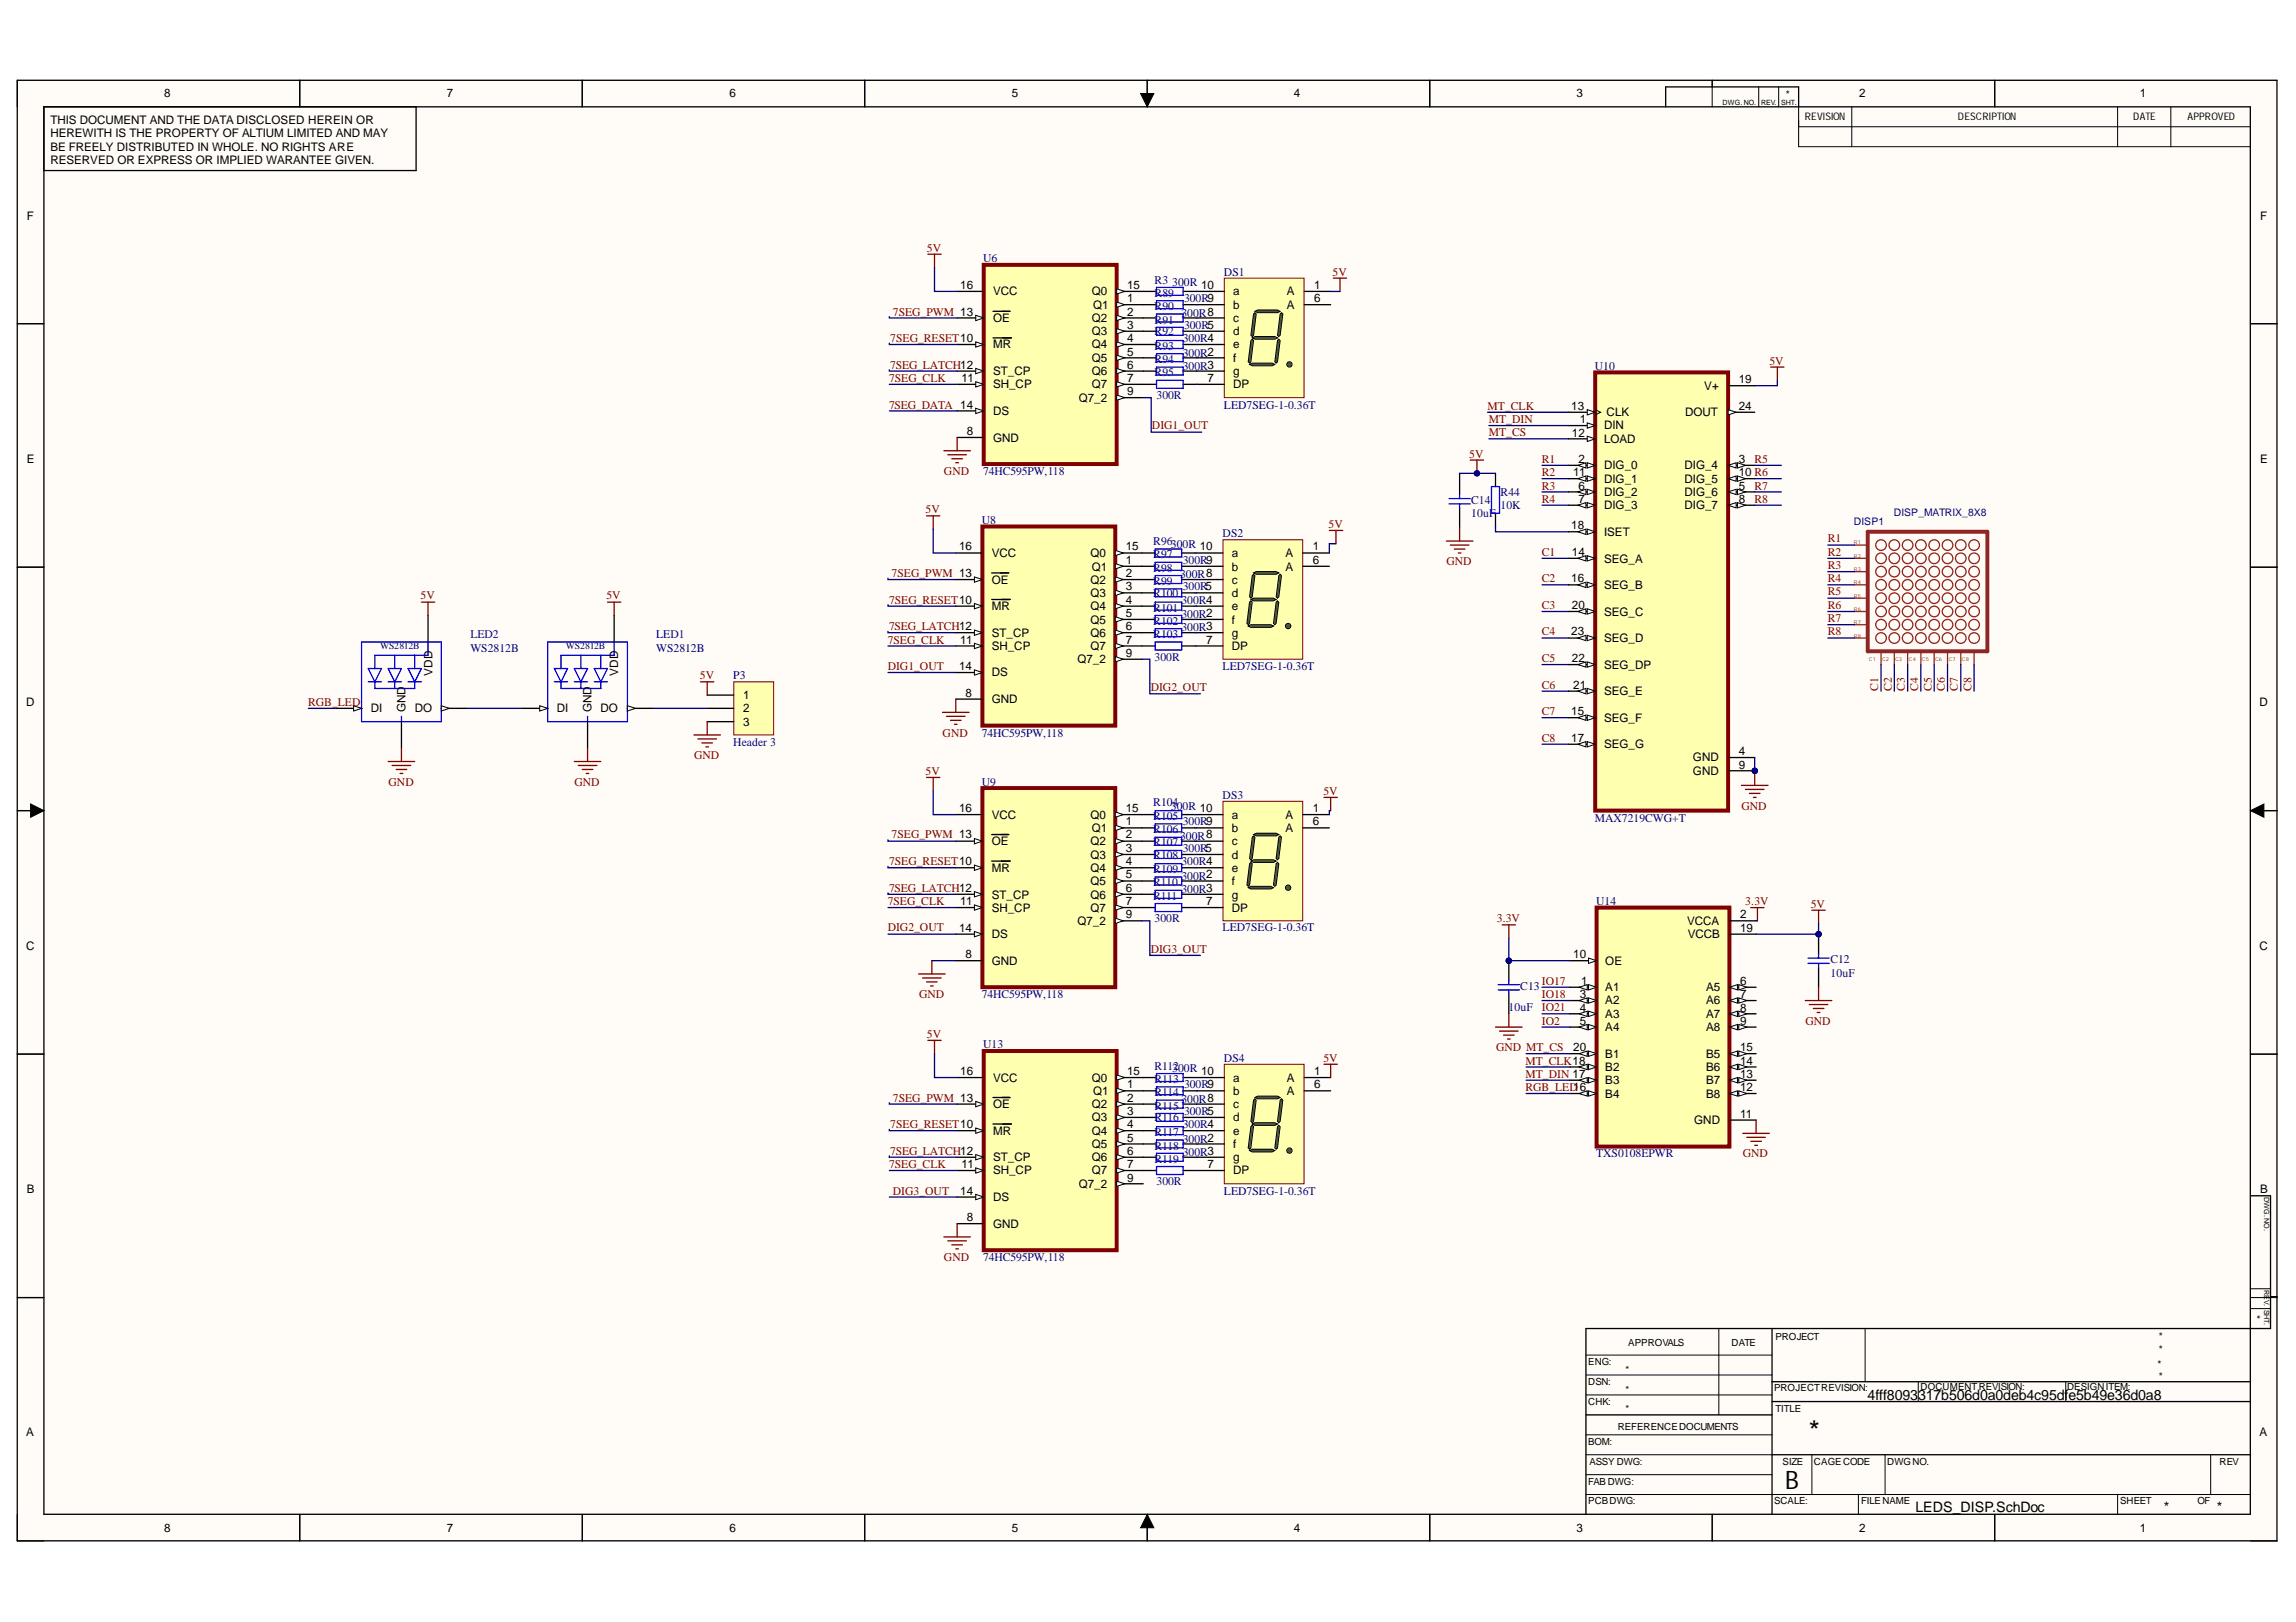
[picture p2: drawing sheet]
<svg xmlns="http://www.w3.org/2000/svg" width="297mm" height="210mm" viewBox="0 0 297 210" stroke-linecap="round" stroke-linejoin="round" font-family="sans-serif">
<defs><g id="words">
<text font-size="3.7" x="234" y="186.5">*</text>
<text font-size="3.3" x="231" y="192.7">B</text>
<g font-size="1.9">
<text x="241.6" y="181.2">4fff8093317b506d0a0deb4c95dfe5b49e36d0a8</text>
<text x="247.8" y="195.6">LEDS_DISP.SchDoc</text>
<text x="280" y="195.6">*</text>
<text x="286.8" y="195.6">*</text>
</g>
<g font-size="1.5">
<text x="6.5" y="16.1">THIS DOCUMENT AND THE DATA DISCLOSED HEREIN OR</text>
<text x="6.5" y="17.8">HEREWITH IS THE PROPERTY OF ALTIUM LIMITED AND MAY</text>
<text x="21.2" y="12.6">8</text>
<text x="57.8" y="12.6">7</text>
<text x="94.4" y="12.6">6</text>
<text x="130.9" y="12.6">5</text>
<text x="167.4" y="12.6">4</text>
<text x="204" y="12.6">3</text>
<text x="240.5" y="12.6">2</text>
<text x="276.8" y="12.6">1</text>
<text x="6.5" y="19.5">BE FREELY DISTRIBUTED IN WHOLE. NO RIGHTS ARE</text>
<text x="6.5" y="21.2">RESERVED OR EXPRESS OR IMPLIED WARANTEE GIVEN.</text>
<text x="3.5" y="28.4">F</text>
<text x="292.4" y="28.4">F</text>
<text x="124.2" y="37.4">16</text>
<text x="128.5" y="38.2">VCC</text>
<text x="128.5" y="41.7">OE</text>
<text x="141.2" y="38.2">Q0</text>
<text x="141.2" y="41.7">Q2</text>
<text x="141.4" y="40">Q1</text>
<text x="145.8" y="37.4">15</text>
<text x="145.8" y="39.1">1</text>
<text x="145.8" y="40.9">2</text>
<text x="159.5" y="41.7">c</text>
<text x="159.5" y="40">b</text>
<text x="159.5" y="38.2">a</text>
<text x="166.5" y="38.2">A</text>
<text x="166.5" y="40">A</text>
<text x="170" y="37.4">1</text>
<text x="170" y="39.1">6</text>
<text x="128.5" y="45.1">MR</text>
<text x="141.2" y="43.4">Q3</text>
<text x="141.2" y="45.1">Q4</text>
<text x="141.2" y="46.9">Q5</text>
<text x="145.8" y="42.5">3</text>
<text x="145.8" y="44.2">4</text>
<text x="145.8" y="46">5</text>
<text x="145.8" y="47.7">6</text>
<text x="159.5" y="46.9">f</text>
<text x="159.5" y="45.1">e</text>
<text x="159.5" y="43.4">d</text>
<text x="124.4" y="49.4">11</text>
<text x="128.5" y="48.6">ST_CP</text>
<text x="128.5" y="50.2">SH_CP</text>
<text x="128.5" y="53.7">DS</text>
<text x="139.6" y="52">Q7_2</text>
<text x="141.2" y="48.6">Q6</text>
<text x="141.2" y="50.2">Q7</text>
<text x="145.8" y="49.4">7</text>
<text x="145.8" y="51.2">9</text>
<text x="156.2" y="49.4">7</text>
<text x="159.5" y="48.6">g</text>
<text x="159.5" y="50.2">DP</text>
<text x="203.3" y="53">13</text>
<text x="207.9" y="53.9">CLK</text>
<text x="218" y="53.9">DOUT</text>
<text x="220.5" y="50.4">V+</text>
<text x="224.9" y="49.6">19</text>
<text x="224.9" y="53">24</text>
<text x="3.5" y="59.9">E</text>
<text x="125.1" y="56.3">8</text>
<text x="128.5" y="57.2">GND</text>
<text x="203.4" y="56.5">12</text>
<text x="204.2" y="59.9">2</text>
<text x="204.4" y="54.7">1</text>
<text x="207.5" y="55.6">DIN</text>
<text x="207.5" y="57.3">LOAD</text>
<text x="224.9" y="59.9">3</text>
<text x="292.4" y="59.9">E</text>
<text x="203.5" y="61.7">11</text>
<text x="204.2" y="63.4">6</text>
<text x="204.2" y="65">7</text>
<text x="207.5" y="60.7">DIG_0</text>
<text x="207.5" y="62.5">DIG_1</text>
<text x="207.5" y="64.2">DIG_2</text>
<text x="207.5" y="65.9">DIG_3</text>
<text x="217.9" y="60.7">DIG_4</text>
<text x="217.9" y="62.5">DIG_5</text>
<text x="217.9" y="64.2">DIG_6</text>
<text x="217.9" y="65.9">DIG_7</text>
<text x="224.9" y="61.7">10 R6</text>
<text x="224.9" y="63.4">5</text>
<text x="224.9" y="65">8</text>
<text x="124.1" y="71.2">16</text>
<text x="145.6" y="71.2">15</text>
<text x="155.2" y="71.2">10</text>
<text x="169.9" y="71.2">1</text>
<text x="203.3" y="68.5">18</text>
<text x="203.4" y="71.9">14</text>
<text x="207.5" y="69.4">ISET</text>
<text x="128.3" y="72.1">VCC</text>
<text x="128.3" y="75.5">OE</text>
<text x="141.1" y="72.1">Q0</text>
<text x="141.1" y="75.5">Q2</text>
<text x="141.1" y="77.2">Q3</text>
<text x="141.2" y="73.8">Q1</text>
<text x="145.6" y="73">1</text>
<text x="145.6" y="74.7">2</text>
<text x="145.6" y="76.4">3</text>
<text x="159.4" y="77.2">d</text>
<text x="159.4" y="75.5">c</text>
<text x="159.4" y="73.8">b</text>
<text x="159.4" y="72.1">a</text>
<text x="166.3" y="72.1">A</text>
<text x="166.3" y="73.8">A</text>
<text x="169.9" y="73">6</text>
<text x="203.3" y="75.4">16</text>
<text x="207.5" y="72.8">SEG_A</text>
<text x="207.5" y="76.2">SEG_B</text>
<text x="124.2" y="83.3">11</text>
<text x="128.3" y="79">MR</text>
<text x="128.3" y="82.4">ST_CP</text>
<text x="141.1" y="79">Q4</text>
<text x="141.1" y="80.7">Q5</text>
<text x="141.1" y="82.4">Q6</text>
<text x="145.6" y="78.2">4</text>
<text x="145.6" y="79.8">5</text>
<text x="145.6" y="81.5">6</text>
<text x="145.6" y="83.3">7</text>
<text x="156.1" y="83.3">7</text>
<text x="159.4" y="80.7">f</text>
<text x="159.4" y="82.4">g</text>
<text x="159.4" y="79">e</text>
<text x="203.3" y="82.2">23</text>
<text x="203.4" y="78.8">20</text>
<text x="207.5" y="79.7">SEG_C</text>
<text x="207.5" y="83.1">SEG_D</text>
<text x="55.9" y="87.5" transform="rotate(-90 55.9 87.5)">VDD</text>
<text x="80" y="87.5" transform="rotate(-90 80 87.5)">VDD</text>
<text x="124.1" y="86.7">14</text>
<text x="128.3" y="84.2">SH_CP</text>
<text x="128.3" y="87.5">DS</text>
<text x="139.4" y="85.8">Q7_2</text>
<text x="141.1" y="84.2">Q7</text>
<text x="145.6" y="85">9</text>
<text x="159.4" y="84.2">DP</text>
<text x="203.4" y="85.7">22</text>
<text x="203.5" y="89.1">21</text>
<text x="207.5" y="86.5">SEG_DP</text>
<text x="207.5" y="90">SEG_E</text>
<text x="3.4" y="91.4">D</text>
<text x="48" y="92.2">DI</text>
<text x="52.5" y="92.2" transform="rotate(-90 52.5 92.2)">GND</text>
<text x="53.7" y="92.2">DO</text>
<text x="72" y="92.2">DI</text>
<text x="76.5" y="92.2" transform="rotate(-90 76.5 92.2)">GND</text>
<text x="77.7" y="92.2">DO</text>
<text x="96.1" y="90.5">1</text>
<text x="96.1" y="92.2">2</text>
<text x="96.1" y="94">3</text>
<text x="124.9" y="90.2">8</text>
<text x="128.3" y="91">GND</text>
<text x="203.3" y="92.5">15</text>
<text x="203.3" y="96">17</text>
<text x="207.5" y="93.5">SEG_F</text>
<text x="292.3" y="91.4">D</text>
<text x="207.5" y="96.8">SEG_G</text>
<text x="219" y="98.5">GND</text>
<text x="219" y="100.3">GND</text>
<text x="224.9" y="97.7">4</text>
<text x="224.9" y="99.5">9</text>
<text x="124.1" y="105.1">16</text>
<text x="128.3" y="106">VCC</text>
<text x="141.1" y="106">Q0</text>
<text x="141.2" y="107.7">Q1</text>
<text x="145.6" y="105.1">15</text>
<text x="145.6" y="106.8">1</text>
<text x="159.4" y="107.7">b</text>
<text x="159.4" y="106">a</text>
<text x="166.3" y="106">A</text>
<text x="166.3" y="107.7">A</text>
<text x="169.9" y="105.1">1</text>
<text x="169.9" y="106.8">6</text>
<text x="128.3" y="109.4">OE</text>
<text x="128.3" y="112.8">MR</text>
<text x="141.1" y="109.4">Q2</text>
<text x="141.1" y="111.1">Q3</text>
<text x="141.1" y="112.8">Q4</text>
<text x="145.6" y="108.5">2</text>
<text x="145.6" y="110.3">3</text>
<text x="145.6" y="112">4</text>
<text x="145.6" y="113.7">5</text>
<text x="159.4" y="112.8">e</text>
<text x="159.4" y="111.1">d</text>
<text x="159.4" y="109.4">c</text>
<text x="124.2" y="117.1">11</text>
<text x="128.3" y="116.3">ST_CP</text>
<text x="128.3" y="118">SH_CP</text>
<text x="139.4" y="119.7">Q7_2</text>
<text x="141.1" y="114.5">Q5</text>
<text x="141.1" y="116.3">Q6</text>
<text x="141.1" y="118">Q7</text>
<text x="145.6" y="115.4">6</text>
<text x="145.6" y="117.1">7</text>
<text x="145.6" y="118.8">9</text>
<text x="156.1" y="117.1">7</text>
<text x="159.4" y="114.5">f</text>
<text x="159.4" y="116.3">g</text>
<text x="159.4" y="118">DP</text>
<text x="218.3" y="119.7">VCCA</text>
<text x="225.1" y="118.8">2</text>
<text x="3.4" y="122.9">C</text>
<text x="124.1" y="120.6">14</text>
<text x="124.9" y="124">8</text>
<text x="128.3" y="121.4">DS</text>
<text x="128.3" y="124.8">GND</text>
<text x="203.5" y="124">10</text>
<text x="207.7" y="124.8">OE</text>
<text x="218.3" y="121.4">VCCB</text>
<text x="225.1" y="120.6">19</text>
<text x="292.3" y="122.9">C</text>
<text x="204.4" y="129.1">3</text>
<text x="204.4" y="130.9">4</text>
<text x="204.6" y="127.5">1</text>
<text x="207.7" y="128.3">A1</text>
<text x="207.7" y="130">A2</text>
<text x="207.7" y="131.8">A3</text>
<text x="220.7" y="128.3">A5</text>
<text x="220.7" y="130">A6</text>
<text x="220.7" y="131.8">A7</text>
<text x="225.1" y="127.5">6</text>
<text x="225.1" y="129.1">7</text>
<text x="225.1" y="130.9">8</text>
<text x="203.5" y="136">20</text>
<text x="204.4" y="132.6">5</text>
<text x="207.7" y="133.5">A4</text>
<text x="207.7" y="136.9">B1</text>
<text x="220.7" y="133.5">A8</text>
<text x="220.7" y="136.9">B5</text>
<text x="225.1" y="132.6">9</text>
<text x="225.1" y="136">15</text>
<text x="225.1" y="137.8">14</text>
<text x="124.2" y="139.1">16</text>
<text x="128.5" y="140">VCC</text>
<text x="128.5" y="143.4">OE</text>
<text x="141.2" y="140">Q0</text>
<text x="141.2" y="143.4">Q2</text>
<text x="141.4" y="141.7">Q1</text>
<text x="145.8" y="139.1">15</text>
<text x="145.8" y="140.8">1</text>
<text x="145.8" y="142.6">2</text>
<text x="159.5" y="143.4">c</text>
<text x="159.5" y="141.7">b</text>
<text x="159.5" y="140">a</text>
<text x="166.5" y="140">A</text>
<text x="166.5" y="141.7">A</text>
<text x="170" y="139.1">1</text>
<text x="170" y="140.8">6</text>
<text x="207.7" y="138.6">B2</text>
<text x="207.7" y="140.3">B3</text>
<text x="207.7" y="142.1">B4</text>
<text x="220.7" y="138.6">B6</text>
<text x="220.7" y="140.3">B7</text>
<text x="220.7" y="142.1">B8</text>
<text x="225.1" y="139.5">13</text>
<text x="225.1" y="141.2">12</text>
<text x="128.5" y="146.9">MR</text>
<text x="141.2" y="145.1">Q3</text>
<text x="141.2" y="146.9">Q4</text>
<text x="141.2" y="148.6">Q5</text>
<text x="145.8" y="144.3">3</text>
<text x="145.8" y="146">4</text>
<text x="145.8" y="147.7">5</text>
<text x="145.8" y="149.4">6</text>
<text x="159.5" y="148.6">f</text>
<text x="159.5" y="146.9">e</text>
<text x="159.5" y="145.1">d</text>
<text x="219.2" y="145.5">GND</text>
<text x="225.1" y="144.6">11</text>
<text x="3.5" y="154.4">B</text>
<text x="124.2" y="154.6">14</text>
<text x="124.4" y="151.1">11</text>
<text x="128.5" y="150.3">ST_CP</text>
<text x="128.5" y="152">SH_CP</text>
<text x="128.5" y="155.4">DS</text>
<text x="139.6" y="153.8">Q7_2</text>
<text x="141.2" y="150.3">Q6</text>
<text x="141.2" y="152">Q7</text>
<text x="145.8" y="151.1">7</text>
<text x="145.8" y="152.9">9</text>
<text x="156.2" y="151.1">7</text>
<text x="159.5" y="150.3">g</text>
<text x="159.5" y="152">DP</text>
<text x="292.4" y="154.4">B</text>
<text x="125.1" y="158.1">8</text>
<text x="128.5" y="158.9">GND</text>
<text x="3.4" y="185.9">A</text>
<text x="292.3" y="185.9">A</text>
<text x="21.2" y="198.2">8</text>
<text x="57.8" y="198.2">7</text>
<text x="94.4" y="198.2">6</text>
<text x="130.9" y="198.2">5</text>
<text x="167.4" y="198.2">4</text>
<text x="204" y="198.2">3</text>
<text x="240.5" y="198.2">2</text>
<text x="276.8" y="198.2">1</text>
</g>
<g font-size="1.5" fill="#800000">
<text x="119.9" y="32.6">5V</text>
<text x="172.4" y="35.7">5V</text>
<text x="115.5" y="40.9">7SEG_PWM 13</text>
<text x="115.2" y="44.2">7SEG_RESET10</text>
<text x="115.2" y="47.7">7SEG_LATCH12</text>
<text x="228.9" y="47.2">5V</text>
<text x="115" y="49.4">7SEG_CLK</text>
<text x="115" y="52.9">7SEG_DATA 14</text>
<text x="192.5" y="53">MT_CLK</text>
<text x="149" y="55.6">DIG1_OUT</text>
<text x="190.1" y="59.2">5V</text>
<text x="192.6" y="54.7">MT_DIN</text>
<text x="192.6" y="56.4">MT_CS</text>
<text x="199.5" y="59.9">R1</text>
<text x="227" y="59.9">R5</text>
<text x="122.1" y="61.4">GND</text>
<text x="199.5" y="61.6">R2</text>
<text x="199.5" y="63.4">R3</text>
<text x="199.5" y="65">R4</text>
<text x="227" y="63.4">R7</text>
<text x="227" y="65">R8</text>
<text x="119.8" y="66.4">5V</text>
<text x="171.9" y="68.3">5V</text>
<text x="199.5" y="71.9">C1</text>
<text x="236.5" y="70.2">R1</text>
<text x="236.5" y="71.9">R2</text>
<text x="54.4" y="77.6">5V</text>
<text x="78.5" y="77.6">5V</text>
<text x="115.4" y="74.7">7SEG_PWM 13</text>
<text x="187.1" y="73.2">GND</text>
<text x="199.5" y="75.4">C2</text>
<text x="236.5" y="73.7">R3</text>
<text x="236.5" y="75.4">R4</text>
<text x="236.5" y="77.1">R5</text>
<text x="114.8" y="83.3">7SEG_CLK</text>
<text x="115" y="78.2">7SEG_RESET10</text>
<text x="115" y="81.5">7SEG_LATCH12</text>
<text x="199.5" y="78.8">C3</text>
<text x="199.5" y="82.2">C4</text>
<text x="236.5" y="78.8">R6</text>
<text x="236.5" y="80.5">R7</text>
<text x="236.5" y="82.2">R8</text>
<text x="90.6" y="87.9">5V</text>
<text x="114.8" y="86.7">DIG1_OUT</text>
<text x="148.9" y="89.5">DIG2_OUT</text>
<text x="199.5" y="85.7">C5</text>
<text x="199.5" y="89.1">C6</text>
<text x="243" y="89.4" transform="rotate(-90 243 89.4)">C1</text>
<text x="244.8" y="89.4" transform="rotate(-90 244.8 89.4)">C2</text>
<text x="246.4" y="89.4" transform="rotate(-90 246.4 89.4)">C3</text>
<text x="248.1" y="89.4" transform="rotate(-90 248.1 89.4)">C4</text>
<text x="249.9" y="89.4" transform="rotate(-90 249.9 89.4)">C5</text>
<text x="251.6" y="89.4" transform="rotate(-90 251.6 89.4)">C6</text>
<text x="253.3" y="89.4" transform="rotate(-90 253.3 89.4)">C7</text>
<text x="255.1" y="89.4" transform="rotate(-90 255.1 89.4)">C8</text>
<text x="39.9" y="91.3">RGB_LED</text>
<text x="122" y="95.3">GND</text>
<text x="199.5" y="92.5">C7</text>
<text x="199.5" y="96">C8</text>
<text x="50.3" y="101.7">GND</text>
<text x="74.3" y="101.7">GND</text>
<text x="89.8" y="98.2">GND</text>
<text x="119.8" y="100.3">5V</text>
<text x="171.2" y="102.8">5V</text>
<text x="225.3" y="104.8">GND</text>
<text x="115" y="112">7SEG_RESET10</text>
<text x="115.4" y="108.5">7SEG_PWM 13</text>
<text x="114.8" y="117.1">7SEG_CLK</text>
<text x="115" y="115.4">7SEG_LATCH12</text>
<text x="193.6" y="119.3">3.3V</text>
<text x="225.8" y="117.1">3.3V</text>
<text x="234.3" y="117.5">5V</text>
<text x="114.8" y="120.5">DIG2_OUT</text>
<text x="148.9" y="123.3">DIG3_OUT</text>
<text x="118.9" y="129.1">GND</text>
<text x="199.5" y="127.5">IO17</text>
<text x="199.5" y="129.1">IO18</text>
<text x="199.5" y="130.8">IO21</text>
<text x="119.9" y="134.3">5V</text>
<text x="171.2" y="137.4">5V</text>
<text x="193.6" y="136">GND MT_CS</text>
<text x="197.4" y="137.8">MT_CLK18</text>
<text x="199.5" y="132.6">IO2</text>
<text x="233.6" y="132.6">GND</text>
<text x="115.5" y="142.6">7SEG_PWM 13</text>
<text x="197.4" y="139.5">MT_DIN 17</text>
<text x="197.4" y="141.2">RGB_LED16</text>
<text x="115.2" y="146">7SEG_RESET10</text>
<text x="115.2" y="149.4">7SEG_LATCH12</text>
<text x="225.5" y="149.8">GND</text>
<text x="115" y="151.1">7SEG_CLK</text>
<text x="115.5" y="154.6">DIG3_OUT</text>
<text x="122.1" y="163.1">GND</text>
</g>
<g font-size="1.5" fill="#000080">
<text x="127.2" y="33.9">U6</text>
<text x="158.3" y="35.7">DS1</text>
<text x="149.4" y="36.7">R3</text>
<text x="149.4" y="38.4">R89</text>
<text x="149.4" y="40.1">R90</text>
<text x="149.4" y="41.9">R91</text>
<text x="151.7" y="37.1">300R 10</text>
<text x="152.8" y="41">300R8</text>
<text x="153.2" y="39.1">300R9</text>
<text x="149.4" y="43.4">R92</text>
<text x="149.4" y="45.3">R93</text>
<text x="149.4" y="47">R94</text>
<text x="153" y="44.2">300R4</text>
<text x="153" y="46.2">300R2</text>
<text x="153" y="47.9">300R3</text>
<text x="153.2" y="42.5">300R5</text>
<text x="206.3" y="47.9">U10</text>
<text x="149.4" y="48.7">R95</text>
<text x="149.6" y="51.7">300R</text>
<text x="158.3" y="52.9">LED7SEG-1-0.36T</text>
<text x="127.2" y="61.4">74HC595PW,118</text>
<text x="190.3" y="65.2">C14</text>
<text x="194.1" y="65.9">10K</text>
<text x="194.1" y="64.2">R44</text>
<text x="127" y="67.8">U8</text>
<text x="149.2" y="70.5">R96300R</text>
<text x="158.2" y="69.5">DS2</text>
<text x="190.3" y="66.9">10uF</text>
<text x="149.2" y="72.2">R97</text>
<text x="149.2" y="74">R98</text>
<text x="149.2" y="75.7">R99</text>
<text x="149.2" y="77.2">R100</text>
<text x="152.7" y="74.9">300R8</text>
<text x="153" y="73">300R9</text>
<text x="153" y="76.4">300R5</text>
<text x="60.8" y="82.5">LED2</text>
<text x="84.9" y="82.5">LED1</text>
<text x="149.2" y="79.2">R101</text>
<text x="149.2" y="80.9">R102</text>
<text x="149.2" y="82.5">R103</text>
<text x="152.8" y="78.2">300R4</text>
<text x="152.8" y="80">300R2</text>
<text x="152.8" y="81.7">300R3</text>
<text x="60.8" y="84.3">WS2812B</text>
<text x="84.9" y="84.3">WS2812B</text>
<text x="94.9" y="87.9">P3</text>
<text x="149.4" y="85.5">300R</text>
<text x="158.2" y="86.7">LED7SEG-1-0.36T</text>
<text x="127" y="95.3">74HC595PW,118</text>
<text x="94.9" y="96.5">Header 3</text>
<text x="127" y="101.7">U9</text>
<text x="149.2" y="104.4">R104</text>
<text x="149.2" y="106.1">R105</text>
<text x="149.2" y="107.8">R106</text>
<text x="151.5" y="104.8">300R 10</text>
<text x="153" y="106.8">300R9</text>
<text x="158.2" y="103.4">DS3</text>
<text x="206.3" y="106.3">MAX7219CWG+T</text>
<text x="149.2" y="109.5">R107</text>
<text x="149.2" y="111.1">R108</text>
<text x="149.2" y="113">R109</text>
<text x="152.7" y="108.7">300R8</text>
<text x="152.8" y="112">300R4</text>
<text x="152.8" y="113.8">300R2</text>
<text x="153" y="110.3">300R5</text>
<text x="149.2" y="114.7">R110</text>
<text x="149.2" y="116.5">R111</text>
<text x="149.4" y="119.3">300R</text>
<text x="152.8" y="115.6">300R3</text>
<text x="206.5" y="117.1">U14</text>
<text x="158.2" y="120.5">LED7SEG-1-0.36T</text>
<text x="236.8" y="124.7">C12</text>
<text x="127" y="129.1">74HC595PW,118</text>
<text x="195.2" y="130.8">10uF</text>
<text x="196.7" y="128.1">C13</text>
<text x="236.8" y="126.4">10uF</text>
<text x="127.2" y="135.7">U13</text>
<text x="158.3" y="137.4">DS4</text>
<text x="149.4" y="138.4">R112</text>
<text x="149.4" y="140.1">R113</text>
<text x="149.4" y="141.8">R114</text>
<text x="149.4" y="143.6">R115</text>
<text x="151.7" y="138.8">300R 10</text>
<text x="152.8" y="142.8">300R8</text>
<text x="153.2" y="140.8">300R9</text>
<text x="149.4" y="145.1">R116</text>
<text x="149.4" y="147">R117</text>
<text x="149.4" y="148.8">R118</text>
<text x="153" y="146">300R4</text>
<text x="153" y="147.9">300R2</text>
<text x="153" y="149.6">300R3</text>
<text x="153.2" y="144.3">300R5</text>
<text x="206.5" y="149.8">TXS0108EPWR</text>
<text x="149.4" y="150.5">R119</text>
<text x="149.6" y="153.4">300R</text>
<text x="158.3" y="154.6">LED7SEG-1-0.36T</text>
<text x="127.2" y="163.1">74HC595PW,118</text>
</g>
<g font-size="1.4">
<text x="231" y="12.7">*</text>
<text x="233.5" y="15.6">REVISION</text>
<text x="253.3" y="15.6">DESCRIPTION</text>
<text x="276" y="15.6">DATE</text>
<text x="283" y="15.6">APPROVED</text>
<text x="279.3" y="173.4">*</text>
<text x="279.1" y="177">*</text>
<text x="279.3" y="178.5">*</text>
<text x="279.3" y="175.1">*</text>
</g>
<g font-size="1.4" fill="#000080">
<text x="239.8" y="68">DISP1</text>
<text x="245" y="66.8">DISP_MATRIX_8X8</text>
</g>
<g font-size="1.3" fill="#000080">
<text x="49.2" y="84">WS2812B</text>
<text x="73.2" y="84">WS2812B</text>
</g>
<g font-size="1.3">
<text x="229.7" y="173.4">PROJECT</text>
<text x="291.5" y="170.2" transform="rotate(90 291.5 170.2)">*</text>
<text x="205.5" y="176.7">ENG:</text>
<text x="205.5" y="179.2">DSN:</text>
<text x="210.3" y="177.7">*</text>
<text x="210.6" y="174.2">APPROVALS</text>
<text x="224" y="174.2">DATE</text>
<text x="248.5" y="179.9">DOCUMENTREVISION:</text>
<text x="267.4" y="179.9">DESIGNITEM:</text>
<text x="205.5" y="181.8">CHK:</text>
<text x="209.3" y="185">REFERENCEDOCUMENTS</text>
<text x="210.3" y="180.3">*</text>
<text x="210.3" y="182.7">*</text>
<text x="229.5" y="180.1">PROJECTREVISION:</text>
<text x="229.7" y="182.7">TITLE</text>
<text x="205.5" y="187">BOM:</text>
<text x="205.7" y="189.5">ASSY DWG:</text>
<text x="230.6" y="189.5">SIZE</text>
<text x="234.7" y="189.5">CAGECODE</text>
<text x="244.2" y="189.5">DWGNO.</text>
<text x="287.2" y="189.5">REV</text>
<text x="205.5" y="192.1">FAB DWG:</text>
<text x="205.5" y="194.7">PCBDWG:</text>
<text x="229.5" y="194.7">SCALE:</text>
<text x="240.8" y="194.7">FILENAME</text>
<text x="274.3" y="194.7">SHEET</text>
<text x="284.3" y="194.7">OF</text>
</g>
<g font-size=".9">
<text x="222.8" y="13.6">DWG. NO.</text>
<text x="227.8" y="13.6">REV.</text>
<text x="230.4" y="13.6">SHT.</text>
<text x="292.9" y="154.9" transform="rotate(90 292.9 154.9)">DWG. NO.</text>
<text x="292.9" y="166.9" transform="rotate(90 292.9 166.9)">REV.</text>
<text x="292.9" y="169.5" transform="rotate(90 292.9 169.5)">SHT.</text>
</g>
<g font-size=".7" fill="#8d2323">
<text x="239.8" y="70.5">R1</text>
<text x="239.8" y="72.2">R2</text>
<text x="239.8" y="73.9">R3</text>
<text x="239.8" y="75.6">R4</text>
<text x="239.8" y="77.4">R5</text>
<text x="239.8" y="79.1">R6</text>
<text x="239.8" y="80.8">R7</text>
<text x="239.8" y="82.5">R8</text>
<text x="241.8" y="85.6">C1</text>
<text x="243.5" y="85.6">C2</text>
<text x="245.2" y="85.6">C3</text>
<text x="247" y="85.6">C4</text>
<text x="248.6" y="85.6">C5</text>
<text x="250.3" y="85.6">C6</text>
<text x="252.1" y="85.6">C7</text>
<text x="253.8" y="85.6">C8</text>
</g>
</g></defs>
<g fill="#fffcf8">
<path d="M2.2 10.4h292.4v189h-292.4z" fill-rule="evenodd"/>
<path d="M5.7 13.8h285.5v182.2h-285.5z" fill-rule="evenodd"/>
</g>
<g fill="none" stroke="#000" stroke-width=".13">
<path d="M2.2 10.4v3.4M38.8 10.4v3.4M75.3 10.4v3.4M111.9 10.4v3.4M147.6 12.1h1.7l-.9 1.7zM148.4 10.4v3.4M185 10.4v3.4M221.5 10.4v3.4M227.5 11.2v2.6M230.1 11.2v2.6M232.7 13.8v5.2h58.5M232.7 16.4h58.5"/>
<path d="M239.6 13.8v5.2M258.1 10.4v3.4M274 13.8v5.2M280.8 13.8v5.2M2.2 41.9h3.5M291.2 41.9h3.4M2.2 73.4h3.5M291.2 73.4h3.4M2.2 104.9h3.5M4 104l1.7 .9-1.7 .9zM291.2 104.9l1.7-.9v1.8zM291.2 104.9h3.4"/>
<path d="M2.2 136.4h3.5M291.2 136.4h3.4M2.2 167.9h3.5M205.2 177.9h24.1M205.2 175.4h24.1M222.4 171.9v11.2M241.3 171.9v6.9M248.2 178.8v2.6M267.3 178.8v2.6M291.2 167.9h3.4M291.2 169.3h2.5M291.2 166.8h2.5"/>
<path d="M2.2 196v3.4h3.5M38.8 196v3.4M75.3 196v3.4M111.9 196v3.4M148.4 196l.9 1.7h-1.7zM148.4 196v3.4M185 196v3.4M205.2 193.4h86M205.2 180.5h24.1M205.2 188.3h24.1M205.2 185.7h24.1M205.2 190.8h24.1"/>
<path d="M221.5 196v3.4M234.4 188.3v5.1M240.4 193.4v2.6M243.9 188.3v5.1M258.1 196v3.4M274 193.4v2.6M286 188.3v5.1M291.2 199.4h3.4"/>
</g>
<g fill="none" stroke="#000" stroke-width=".17">
<path d="M2.2 10.4h292.4v189h-292.4zM38.8 10.4v3.4M53.8 13.8v8.3h-48.1v-8.3h285.4v182.2h-285.4v-182.2M75.3 10.4v3.4M111.9 10.4v3.4M148.4 10.4v3.4M185 10.4v3.4M215.5 13.8v-2.6h17.2v2.6M221.5 10.4v.8M258.1 10.4v3.4M2.2 41.9h3.5M291.2 41.9h3.4"/>
<path d="M2.2 73.4h3.5M291.2 73.4h3.4M2.2 104.9h3.5M291.2 104.9h3.4M2.2 136.4h3.5M291.2 136.4h3.4M291.2 154.7h2.5v17.2h-88.5v24.1M2.2 167.9h3.5M229.3 178.8h61.9M229.3 171.9v24.1M293.7 167.8h.9M38.8 196v3.4"/>
<path d="M75.3 196v3.4M111.9 196v3.4M148.4 196v3.4M185 196v3.4M205.2 183.1h24.1M221.5 196v3.4M229.3 181.4h61.9M229.3 188.3h61.9M258.1 196v3.4"/>
</g>
<path d="M147.6 12.1h1.7l-.9 1.7zM4 104l1.7 .9-1.7 .9zM291.2 104.9l1.7-.9v1.8zM148.4 196l.9 1.7h-1.7z" fill="#000"/>
<path d="M241.6 68.8h15.5v15.5h-15.5z" fill="none" stroke="#8d2323" stroke-width=".51"/>
<g fill="none" stroke="#8d2323" stroke-width=".17">
<path d="M239.9 70.5h1.7M239.9 72.3h1.7M239.9 74h1.7M239.9 75.7h1.7M239.9 77.4h1.7M239.9 79.1h1.7M239.9 80.8h1.7M239.9 82.6h1.7M243.4 84.3v1.7M245.1 84.3v1.7M246.8 84.3v1.7M248.5 84.3v1.7"/>
<path d="M250.2 84.3v1.7M252 84.3v1.7M253.7 84.3v1.7M255.4 84.3v1.7"/>
<circle cx="243.4" cy="75.7" r=".69"/>
<circle cx="243.4" cy="72.3" r=".69"/>
<circle cx="243.4" cy="77.4" r=".69"/>
<circle cx="243.4" cy="79.1" r=".69"/>
<circle cx="243.4" cy="74" r=".69"/>
<circle cx="243.4" cy="70.5" r=".69"/>
<circle cx="245.1" cy="75.7" r=".69"/>
<circle cx="245.1" cy="72.3" r=".69"/>
<circle cx="245.1" cy="77.4" r=".69"/>
<circle cx="245.1" cy="79.1" r=".69"/>
<circle cx="245.1" cy="74" r=".69"/>
<circle cx="245.1" cy="70.5" r=".69"/>
<circle cx="246.8" cy="75.7" r=".69"/>
<circle cx="246.8" cy="72.3" r=".69"/>
<circle cx="246.8" cy="77.4" r=".69"/>
<circle cx="246.8" cy="74" r=".69"/>
<circle cx="246.8" cy="79.1" r=".69"/>
<circle cx="246.8" cy="70.5" r=".69"/>
<circle cx="248.5" cy="75.7" r=".69"/>
<circle cx="248.5" cy="72.3" r=".69"/>
<circle cx="248.5" cy="77.4" r=".69"/>
<circle cx="248.5" cy="79.1" r=".69"/>
<circle cx="248.5" cy="74" r=".69"/>
<circle cx="248.5" cy="70.5" r=".69"/>
<circle cx="250.2" cy="75.7" r=".69"/>
<circle cx="250.2" cy="72.3" r=".69"/>
<circle cx="250.2" cy="77.4" r=".69"/>
<circle cx="250.2" cy="74" r=".69"/>
<circle cx="250.2" cy="79.1" r=".69"/>
<circle cx="250.2" cy="70.5" r=".69"/>
<circle cx="252" cy="75.7" r=".69"/>
<circle cx="252" cy="72.3" r=".69"/>
<circle cx="252" cy="77.4" r=".69"/>
<circle cx="252" cy="79.1" r=".69"/>
<circle cx="252" cy="74" r=".69"/>
<circle cx="252" cy="70.5" r=".69"/>
<circle cx="253.7" cy="75.7" r=".69"/>
<circle cx="253.7" cy="72.3" r=".69"/>
<circle cx="253.7" cy="77.4" r=".69"/>
<circle cx="253.7" cy="74" r=".69"/>
<circle cx="253.7" cy="79.1" r=".69"/>
<circle cx="253.7" cy="70.5" r=".69"/>
<circle cx="255.4" cy="75.7" r=".69"/>
<circle cx="255.4" cy="72.3" r=".69"/>
<circle cx="255.4" cy="77.4" r=".69"/>
<circle cx="255.4" cy="74" r=".69"/>
<circle cx="255.4" cy="79.1" r=".69"/>
<circle cx="255.4" cy="70.5" r=".69"/>
<circle cx="243.4" cy="82.6" r=".69"/>
<circle cx="243.4" cy="80.8" r=".69"/>
<circle cx="245.1" cy="82.6" r=".69"/>
<circle cx="245.1" cy="80.8" r=".69"/>
<circle cx="246.8" cy="82.6" r=".69"/>
<circle cx="246.8" cy="80.8" r=".69"/>
<circle cx="248.5" cy="82.6" r=".69"/>
<circle cx="248.5" cy="80.8" r=".69"/>
<circle cx="250.2" cy="82.6" r=".69"/>
<circle cx="250.2" cy="80.8" r=".69"/>
<circle cx="252" cy="82.6" r=".69"/>
<circle cx="252" cy="80.8" r=".69"/>
<circle cx="253.7" cy="82.6" r=".69"/>
<circle cx="253.7" cy="80.8" r=".69"/>
<circle cx="255.4" cy="82.6" r=".69"/>
<circle cx="255.4" cy="80.8" r=".69"/>
</g>
<path d="M190.2 59.5h1.7M191.1 59.5v1.8M229.1 47.5h1.7M229.9 47.5v1.7" fill="none" stroke="#800000" stroke-width=".17"/>
<circle cx="191.1" cy="61.3" r=".35" fill="#000080"/>
<circle cx="191.1" cy="61.3" r=".35" fill="none" stroke="#000080" stroke-width=".13"/>
<path d="M188.8 61.4v2.6M188.8 65.7v2.6M193.5 61.3v1.7M193.5 66.4v1.7" fill="none" stroke="#000" stroke-width=".17"/>
<path d="M187.5 64.5h2.7M187.5 65.2h2.7M188.8 64v.5M188.8 65.2v.5M193 63h1v3.4h-1z" fill="none" stroke="#00f" stroke-width=".17"/>
<path d="M187.1 70h3.5M187.6 70.5h2.4M188.1 71.1h1.4M188.7 71.6h.3M188.8 68.3v1.7" fill="none" stroke="#800000" stroke-width=".17"/>
<circle cx="227" cy="99.8" r=".34" fill="#000080"/>
<circle cx="227" cy="99.8" r=".34" fill="none" stroke="#000080" stroke-width=".13"/>
<path d="M206.4 48.2h17.2v56.7h-17.2z" fill-rule="evenodd" fill="#ffffb0"/>
<path d="M206.4 48.2h17.2v56.7h-17.2z" fill="none" stroke="#800000" stroke-width=".51"/>
<path d="M202.9 53.4h3.5" fill="none" stroke="#000" stroke-width=".17"/>
<path d="M205.3 53l1.1 .4-1.1 .3z" fill="#f8fcff"/>
<path d="M205.3 53l1.1 .4-1.1 .3zM206.4 53l.7 .4-.7 .3" fill="none" stroke="#000" stroke-width=".13"/>
<path d="M202.9 55.1h3.5" fill="none" stroke="#000" stroke-width=".17"/>
<path d="M205.3 54.7l1.1 .4-1.1 .3z" fill="#f8fcff"/>
<path d="M205.3 54.7l1.1 .4-1.1 .3z" fill="none" stroke="#000" stroke-width=".13"/>
<path d="M202.9 56.8h3.5" fill="none" stroke="#000" stroke-width=".17"/>
<path d="M205.3 56.4l1.1 .4-1.1 .3z" fill="#f8fcff"/>
<path d="M205.3 56.4l1.1 .4-1.1 .3z" fill="none" stroke="#000" stroke-width=".13"/>
<path d="M202.9 60.2h3.5" fill="none" stroke="#000" stroke-width=".17"/>
<path d="M205.3 59.9l1.1 .3-1.1 .4z" fill="#f8fcff"/>
<path d="M205.3 59.9l1.1 .3-1.1 .4z" fill="none" stroke="#000" stroke-width=".13"/>
<path d="M204.1 60.2l1.1-.3v.7z" fill="#f8fcff"/>
<path d="M204.1 60.2l1.1-.3v.7z" fill="none" stroke="#000" stroke-width=".13"/>
<path d="M202.9 61.9h3.5" fill="none" stroke="#000" stroke-width=".17"/>
<path d="M205.3 61.6l1.1 .3-1.1 .4z" fill="#f8fcff"/>
<path d="M205.3 61.6l1.1 .3-1.1 .4z" fill="none" stroke="#000" stroke-width=".13"/>
<path d="M204.1 61.9l1.1-.3v.7z" fill="#f8fcff"/>
<path d="M204.1 61.9l1.1-.3v.7z" fill="none" stroke="#000" stroke-width=".13"/>
<path d="M202.9 63.7h3.5" fill="none" stroke="#000" stroke-width=".17"/>
<path d="M205.3 63.3l1.1 .4-1.1 .3z" fill="#f8fcff"/>
<path d="M205.3 63.3l1.1 .4-1.1 .3z" fill="none" stroke="#000" stroke-width=".13"/>
<path d="M204.1 63.7l1.1-.4v.7z" fill="#f8fcff"/>
<path d="M204.1 63.7l1.1-.4v.7z" fill="none" stroke="#000" stroke-width=".13"/>
<path d="M202.9 65.4h3.5" fill="none" stroke="#000" stroke-width=".17"/>
<path d="M205.3 65l1.1 .4-1.1 .3z" fill="#f8fcff"/>
<path d="M205.3 65l1.1 .4-1.1 .3z" fill="none" stroke="#000" stroke-width=".13"/>
<path d="M204.1 65.4l1.1-.4v.7z" fill="#f8fcff"/>
<path d="M204.1 65.4l1.1-.4v.7z" fill="none" stroke="#000" stroke-width=".13"/>
<path d="M202.9 68.8h3.5" fill="none" stroke="#000" stroke-width=".17"/>
<path d="M205.3 68.5l1.1 .3-1.1 .4z" fill="#f8fcff"/>
<path d="M205.3 68.5l1.1 .3-1.1 .4z" fill="none" stroke="#000" stroke-width=".13"/>
<path d="M204.1 68.8l1.1-.3v.7z" fill="#f8fcff"/>
<path d="M204.1 68.8l1.1-.3v.7z" fill="none" stroke="#000" stroke-width=".13"/>
<path d="M202.9 72.3h3.5" fill="none" stroke="#000" stroke-width=".17"/>
<path d="M205.3 71.9l1.1 .4-1.1 .3z" fill="#f8fcff"/>
<path d="M205.3 71.9l1.1 .4-1.1 .3z" fill="none" stroke="#000" stroke-width=".13"/>
<path d="M204.1 72.3l1.1-.4v.7z" fill="#f8fcff"/>
<path d="M204.1 72.3l1.1-.4v.7z" fill="none" stroke="#000" stroke-width=".13"/>
<path d="M202.9 75.7h3.5" fill="none" stroke="#000" stroke-width=".17"/>
<path d="M205.3 75.3l1.1 .4-1.1 .3z" fill="#f8fcff"/>
<path d="M205.3 75.3l1.1 .4-1.1 .3z" fill="none" stroke="#000" stroke-width=".13"/>
<path d="M204.1 75.7l1.1-.4v.7z" fill="#f8fcff"/>
<path d="M204.1 75.7l1.1-.4v.7z" fill="none" stroke="#000" stroke-width=".13"/>
<path d="M202.9 79.1h3.5" fill="none" stroke="#000" stroke-width=".17"/>
<path d="M205.3 78.8l1.1 .3-1.1 .4z" fill="#f8fcff"/>
<path d="M205.3 78.8l1.1 .3-1.1 .4z" fill="none" stroke="#000" stroke-width=".13"/>
<path d="M204.1 79.1l1.1-.3v.7z" fill="#f8fcff"/>
<path d="M204.1 79.1l1.1-.3v.7z" fill="none" stroke="#000" stroke-width=".13"/>
<path d="M202.9 82.6h3.5" fill="none" stroke="#000" stroke-width=".17"/>
<path d="M205.3 82.2l1.1 .4-1.1 .3z" fill="#f8fcff"/>
<path d="M205.3 82.2l1.1 .4-1.1 .3z" fill="none" stroke="#000" stroke-width=".13"/>
<path d="M204.1 82.6l1.1-.4v.7z" fill="#f8fcff"/>
<path d="M204.1 82.6l1.1-.4v.7z" fill="none" stroke="#000" stroke-width=".13"/>
<path d="M202.9 86h3.5" fill="none" stroke="#000" stroke-width=".17"/>
<path d="M205.3 85.7l1.1 .3-1.1 .3z" fill="#f8fcff"/>
<path d="M205.3 85.7l1.1 .3-1.1 .3z" fill="none" stroke="#000" stroke-width=".13"/>
<path d="M204.1 86l1.1-.3v.6z" fill="#f8fcff"/>
<path d="M204.1 86l1.1-.3v.6z" fill="none" stroke="#000" stroke-width=".13"/>
<path d="M202.9 89.4h3.5" fill="none" stroke="#000" stroke-width=".17"/>
<path d="M205.3 89.1l1.1 .3-1.1 .4z" fill="#f8fcff"/>
<path d="M205.3 89.1l1.1 .3-1.1 .4z" fill="none" stroke="#000" stroke-width=".13"/>
<path d="M204.1 89.4l1.1-.3v.7z" fill="#f8fcff"/>
<path d="M204.1 89.4l1.1-.3v.7z" fill="none" stroke="#000" stroke-width=".13"/>
<path d="M202.9 92.9h3.5" fill="none" stroke="#000" stroke-width=".17"/>
<path d="M205.3 92.5l1.1 .4-1.1 .3z" fill="#f8fcff"/>
<path d="M205.3 92.5l1.1 .4-1.1 .3z" fill="none" stroke="#000" stroke-width=".13"/>
<path d="M204.1 92.9l1.1-.4v.7z" fill="#f8fcff"/>
<path d="M204.1 92.9l1.1-.4v.7z" fill="none" stroke="#000" stroke-width=".13"/>
<path d="M202.9 96.3h3.5" fill="none" stroke="#000" stroke-width=".17"/>
<path d="M205.3 96l1.1 .3-1.1 .4z" fill="#f8fcff"/>
<path d="M205.3 96l1.1 .3-1.1 .4z" fill="none" stroke="#000" stroke-width=".13"/>
<path d="M204.1 96.3l1.1-.3v.7z" fill="#f8fcff"/>
<path d="M204.1 96.3l1.1-.3v.7z" fill="none" stroke="#000" stroke-width=".13"/>
<path d="M223.6 49.9h3.4M223.6 53.4h3.4" fill="none" stroke="#000" stroke-width=".17"/>
<path d="M223.6 53l1 .4-1 .3z" fill="#f8fcff"/>
<path d="M223.6 53l1 .4-1 .3z" fill="none" stroke="#000" stroke-width=".13"/>
<path d="M223.6 60.2h3.4" fill="none" stroke="#000" stroke-width=".17"/>
<path d="M223.6 60.2l1-.3v.7z" fill="#f8fcff"/>
<path d="M223.6 60.2l1-.3v.7z" fill="none" stroke="#000" stroke-width=".13"/>
<path d="M224.8 59.9l1 .3-1 .4z" fill="#f8fcff"/>
<path d="M224.8 59.9l1 .3-1 .4z" fill="none" stroke="#000" stroke-width=".13"/>
<path d="M223.6 61.9h3.4" fill="none" stroke="#000" stroke-width=".17"/>
<path d="M223.6 61.9l1-.3v.7z" fill="#f8fcff"/>
<path d="M223.6 61.9l1-.3v.7z" fill="none" stroke="#000" stroke-width=".13"/>
<path d="M224.8 61.6l1 .3-1 .4z" fill="#f8fcff"/>
<path d="M224.8 61.6l1 .3-1 .4z" fill="none" stroke="#000" stroke-width=".13"/>
<path d="M223.6 63.7h3.4" fill="none" stroke="#000" stroke-width=".17"/>
<path d="M223.6 63.7l1-.4v.7z" fill="#f8fcff"/>
<path d="M223.6 63.7l1-.4v.7z" fill="none" stroke="#000" stroke-width=".13"/>
<path d="M224.8 63.3l1 .4-1 .3z" fill="#f8fcff"/>
<path d="M224.8 63.3l1 .4-1 .3z" fill="none" stroke="#000" stroke-width=".13"/>
<path d="M223.6 65.4h3.4" fill="none" stroke="#000" stroke-width=".17"/>
<path d="M223.6 65.4l1-.4v.7z" fill="#f8fcff"/>
<path d="M223.6 65.4l1-.4v.7z" fill="none" stroke="#000" stroke-width=".13"/>
<path d="M224.8 65l1 .4-1 .3z" fill="#f8fcff"/>
<path d="M224.8 65l1 .4-1 .3z" fill="none" stroke="#000" stroke-width=".13"/>
<path d="M223.6 98h3.4M223.6 99.7h3.4" fill="none" stroke="#000" stroke-width=".17"/>
<circle cx="227" cy="99.8" r=".34" fill="#000080"/>
<circle cx="227" cy="99.8" r=".34" fill="none" stroke="#000080" stroke-width=".13"/>
<path d="M120 32.9h1.8M120.9 32.9v1.7M227 99.9v1.7M225.3 101.6h3.4M225.8 102.2h2.4M226.3 102.7h1.4M226.8 103.2h.4" fill="none" stroke="#800000" stroke-width=".17"/>
<path d="M158.4 36h10.3v15.5h-10.3z" fill-rule="evenodd" fill="#ffffb0"/>
<path d="M158.4 36h10.3v15.5h-10.3z" fill="none" stroke="#800000" stroke-width=".13"/>
<path d="M155 37.7h3.4M155 39.4h3.4M168.7 37.7h3.4M168.7 39.4h3.4M155 46.3h3.4M155 48h3.4M155 44.6h3.4M155 42.9h3.4M155 41.1h3.4M155 49.7h3.4" fill="none" stroke="#000" stroke-width=".17"/>
<circle cx="166.8" cy="47.2" r=".34" fill="#0f0"/>
<circle cx="166.8" cy="47.2" r=".34" fill="none" stroke="#000" stroke-width=".13"/>
<path d="M161.7 47.2l.3-.2h2.6l.3 .2-.3 .1h-2.6z" fill-rule="evenodd" fill="#0f0"/>
<path d="M161.7 47.2l.3-.2h2.6l.3 .2-.3 .1h-2.6z" fill="none" stroke="#000" stroke-width=".13"/>
<path d="M162 43.7l.3-.1h2.6l.4 .1-.4 .2h-2.6z" fill-rule="evenodd" fill="#0f0"/>
<path d="M162 43.7l.3-.1h2.6l.4 .1-.4 .2h-2.6z" fill="none" stroke="#000" stroke-width=".13"/>
<path d="M162.3 40.3l.4-.2h2.6l.3 .2-.3 .2h-2.6z" fill-rule="evenodd" fill="#0f0"/>
<path d="M162.3 40.3l.4-.2h2.6l.3 .2-.3 .2h-2.6z" fill="none" stroke="#000" stroke-width=".13"/>
<path d="M165.8 40.5l.2 .1-.4 2.8-.2 .2-.1-.2 .3-2.8z" fill-rule="evenodd" fill="#0f0"/>
<path d="M165.8 40.5l.2 .1-.4 2.8-.2 .2-.1-.2 .3-2.8z" fill="none" stroke="#000" stroke-width=".13"/>
<path d="M162.2 40.6l.1-.1 .2 .1-.3 2.8-.2 .2-.2-.2z" fill-rule="evenodd" fill="#0f0"/>
<path d="M162.2 40.6l.1-.1 .2 .1-.3 2.8-.2 .2-.2-.2z" fill="none" stroke="#000" stroke-width=".13"/>
<path d="M161.8 44.1l.2-.2 .2 .2-.4 2.7-.1 .2-.2-.2z" fill-rule="evenodd" fill="#0f0"/>
<path d="M161.8 44.1l.2-.2 .2 .2-.4 2.7-.1 .2-.2-.2z" fill="none" stroke="#000" stroke-width=".13"/>
<path d="M165.4 43.9l.2 .2-.3 2.7-.2 .2-.2-.2 .4-2.7z" fill-rule="evenodd" fill="#0f0"/>
<path d="M165.4 43.9l.2 .2-.3 2.7-.2 .2-.2-.2 .4-2.7z" fill="none" stroke="#000" stroke-width=".13"/>
<path d="M172.5 36h1.7M173.4 36v1.7" fill="none" stroke="#800000" stroke-width=".17"/>
<path d="M147.9 37.7h1.7M147.9 39.4h1.7M153.1 37.7h1.7M153.1 39.4h1.7M147.9 41.1h1.7M147.9 42.9h1.7M153.1 41.1h1.7M153.1 42.9h1.7" fill="none" stroke="#000" stroke-width=".17"/>
<path d="M149.6 37.2h3.5v1h-3.5zM149.6 38.9h3.5v1h-3.5zM149.6 40.6h3.5v1.1h-3.5zM149.6 42.4h3.5v1h-3.5z" fill="none" stroke="#00f" stroke-width=".17"/>
<path d="M127.3 34.3h17.2v25.8h-17.2z" fill-rule="evenodd" fill="#ffffb0"/>
<path d="M127.3 34.3h17.2v25.8h-17.2z" fill="none" stroke="#800000" stroke-width=".51"/>
<path d="M123.8 37.7h3.5M123.8 41.1h3.5" fill="none" stroke="#000" stroke-width=".17"/>
<path d="M126.2 40.8l1.1 .3-1.1 .4z" fill="#f8fcff"/>
<path d="M126.2 40.8l1.1 .3-1.1 .4z" fill="none" stroke="#000" stroke-width=".13"/>
<path d="M123.8 44.6h3.5M128.5 40.3h2.2" fill="none" stroke="#000" stroke-width=".17"/>
<path d="M126.2 44.2l1.1 .4-1.1 .3z" fill="#f8fcff"/>
<path d="M126.2 44.2l1.1 .4-1.1 .3z" fill="none" stroke="#000" stroke-width=".13"/>
<path d="M123.8 48h3.5M128.5 43.7h2.4" fill="none" stroke="#000" stroke-width=".17"/>
<path d="M126.2 47.7l1.1 .3-1.1 .4z" fill="#f8fcff"/>
<path d="M126.2 47.7l1.1 .3-1.1 .4z" fill="none" stroke="#000" stroke-width=".13"/>
<path d="M123.8 49.7h3.5" fill="none" stroke="#000" stroke-width=".17"/>
<path d="M126.2 49.4l1.1 .3-1.1 .4z" fill="#f8fcff"/>
<path d="M126.2 49.4l1.1 .3-1.1 .4z" fill="none" stroke="#000" stroke-width=".13"/>
<path d="M123.8 53.2h3.5" fill="none" stroke="#000" stroke-width=".17"/>
<path d="M126.2 52.8l1.1 .4-1.1 .3z" fill="#f8fcff"/>
<path d="M126.2 52.8l1.1 .4-1.1 .3z" fill="none" stroke="#000" stroke-width=".13"/>
<path d="M144.5 37.7h3.4M123.8 56.6h3.5" fill="none" stroke="#000" stroke-width=".17"/>
<path d="M144.5 37.4l1 .3-1 .4z" fill="#f8fcff"/>
<path d="M144.5 37.4l1 .3-1 .4z" fill="none" stroke="#000" stroke-width=".13"/>
<path d="M144.5 39.4h3.4" fill="none" stroke="#000" stroke-width=".17"/>
<path d="M144.5 39.1l1 .3-1 .4z" fill="#f8fcff"/>
<path d="M144.5 39.1l1 .3-1 .4z" fill="none" stroke="#000" stroke-width=".13"/>
<path d="M144.5 41.1h3.4" fill="none" stroke="#000" stroke-width=".17"/>
<path d="M144.5 40.8l1 .3-1 .4z" fill="#f8fcff"/>
<path d="M144.5 40.8l1 .3-1 .4z" fill="none" stroke="#000" stroke-width=".13"/>
<path d="M144.5 42.9h3.4" fill="none" stroke="#000" stroke-width=".17"/>
<path d="M144.5 42.5l1 .4-1 .3z" fill="#f8fcff"/>
<path d="M144.5 42.5l1 .4-1 .3z" fill="none" stroke="#000" stroke-width=".13"/>
<path d="M144.5 44.6h3.4" fill="none" stroke="#000" stroke-width=".17"/>
<path d="M144.5 44.2l1 .4-1 .3z" fill="#f8fcff"/>
<path d="M144.5 44.2l1 .4-1 .3z" fill="none" stroke="#000" stroke-width=".13"/>
<path d="M144.5 46.3h3.4" fill="none" stroke="#000" stroke-width=".17"/>
<path d="M144.5 46l1 .3-1 .3z" fill="#f8fcff"/>
<path d="M144.5 46l1 .3-1 .3z" fill="none" stroke="#000" stroke-width=".13"/>
<path d="M144.5 48h3.4" fill="none" stroke="#000" stroke-width=".17"/>
<path d="M144.5 47.7l1 .3-1 .4z" fill="#f8fcff"/>
<path d="M144.5 47.7l1 .3-1 .4z" fill="none" stroke="#000" stroke-width=".13"/>
<path d="M144.5 49.7h3.4" fill="none" stroke="#000" stroke-width=".17"/>
<path d="M144.5 49.4l1 .3-1 .4z" fill="#f8fcff"/>
<path d="M144.5 49.4l1 .3-1 .4z" fill="none" stroke="#000" stroke-width=".13"/>
<path d="M144.5 51.5h3.4" fill="none" stroke="#000" stroke-width=".17"/>
<path d="M144.5 51.1l1 .4-1 .3z" fill="#f8fcff"/>
<path d="M144.5 51.1l1 .4-1 .3z" fill="none" stroke="#000" stroke-width=".13"/>
<path d="M147.9 44.6h1.7M147.9 46.3h1.7M147.9 48h1.7M147.9 49.7h1.7M153.1 44.6h1.7M153.1 46.3h1.7M153.1 48h1.7M153.1 49.7h1.7" fill="none" stroke="#000" stroke-width=".17"/>
<path d="M149.6 44.1h3.5v1h-3.5zM149.6 45.8h3.5v1h-3.5zM149.6 47.5h3.5v1h-3.5zM149.6 49.2h3.5v1.1h-3.5z" fill="none" stroke="#00f" stroke-width=".17"/>
<path d="M122.1 58.3h3.4M122.6 58.8h2.4M123.1 59.4h1.4M123.7 59.9h.3M123.8 56.6v1.7M119.9 66.8h1.7M120.7 66.8v1.7" fill="none" stroke="#800000" stroke-width=".17"/>
<path d="M158.2 69.8h10.3v15.5h-10.3z" fill-rule="evenodd" fill="#ffffb0"/>
<path d="M158.2 69.8h10.3v15.5h-10.3z" fill="none" stroke="#800000" stroke-width=".13"/>
<path d="M154.8 71.6h3.4M154.8 78.4h3.4M154.8 76.7h3.4M154.8 73.3h3.4M154.8 75h3.4M168.5 71.6h3.5M168.5 73.3h3.5M154.8 80.2h3.4M154.8 81.9h3.4M154.8 83.6h3.4" fill="none" stroke="#000" stroke-width=".17"/>
<circle cx="166.6" cy="81" r=".34" fill="#0f0"/>
<circle cx="166.6" cy="81" r=".34" fill="none" stroke="#000" stroke-width=".13"/>
<path d="M161.5 81l.3-.2h2.6l.4 .2-.4 .2h-2.6z" fill-rule="evenodd" fill="#0f0"/>
<path d="M161.5 81l.3-.2h2.6l.4 .2-.4 .2h-2.6z" fill="none" stroke="#000" stroke-width=".13"/>
<path d="M161.8 77.6l.4-.2h2.6l.3 .2-.3 .2h-2.6z" fill-rule="evenodd" fill="#0f0"/>
<path d="M161.8 77.6l.4-.2h2.6l.3 .2-.3 .2h-2.6z" fill="none" stroke="#000" stroke-width=".13"/>
<path d="M162.2 74.1l.3-.1h2.6l.3 .1-.3 .2h-2.6z" fill-rule="evenodd" fill="#0f0"/>
<path d="M162.2 74.1l.3-.1h2.6l.3 .1-.3 .2h-2.6z" fill="none" stroke="#000" stroke-width=".13"/>
<path d="M165.4 74.5l.2-.2 .2 .2-.4 2.7-.1 .2-.2-.2z" fill-rule="evenodd" fill="#0f0"/>
<path d="M165.4 74.5l.2-.2 .2 .2-.4 2.7-.1 .2-.2-.2z" fill="none" stroke="#000" stroke-width=".13"/>
<path d="M162.2 74.3l.1 .2-.3 2.7-.2 .2-.1-.2 .3-2.7z" fill-rule="evenodd" fill="#0f0"/>
<path d="M162.2 74.3l.1 .2-.3 2.7-.2 .2-.1-.2 .3-2.7z" fill="none" stroke="#000" stroke-width=".13"/>
<path d="M161.7 77.9l.1-.1 .2 .1-.3 2.8-.2 .1-.2-.1z" fill-rule="evenodd" fill="#0f0"/>
<path d="M161.7 77.9l.1-.1 .2 .1-.3 2.8-.2 .1-.2-.1z" fill="none" stroke="#000" stroke-width=".13"/>
<path d="M165.1 77.9l.2-.1 .1 .1-.3 2.8-.2 .1-.1-.1z" fill-rule="evenodd" fill="#0f0"/>
<path d="M165.1 77.9l.2-.1 .1 .1-.3 2.8-.2 .1-.1-.1z" fill="none" stroke="#000" stroke-width=".13"/>
<path d="M172 68.6h1.7M172.8 68.6v1.8" fill="none" stroke="#800000" stroke-width=".17"/>
<path d="M147.7 71.6h1.7M147.7 73.3h1.7M147.7 75h1.7M147.7 76.7h1.7M152.9 71.6h1.7M152.9 73.3h1.7M152.9 75h1.7M152.9 76.7h1.7" fill="none" stroke="#000" stroke-width=".17"/>
<path d="M149.4 71.1h3.5v1h-3.5zM149.4 72.8h3.5v1h-3.5zM149.4 74.5h3.5v1h-3.5zM149.4 76.2h3.5v1h-3.5z" fill="none" stroke="#00f" stroke-width=".17"/>
<path d="M127.1 68.1h17.2v25.8h-17.2z" fill-rule="evenodd" fill="#ffffb0"/>
<path d="M127.1 68.1h17.2v25.8h-17.2z" fill="none" stroke="#800000" stroke-width=".51"/>
<path d="M123.7 71.6h3.4M123.7 75h3.4" fill="none" stroke="#000" stroke-width=".17"/>
<path d="M126.1 74.7l1 .3-1 .3z" fill="#f8fcff"/>
<path d="M126.1 74.7l1 .3-1 .3z" fill="none" stroke="#000" stroke-width=".13"/>
<path d="M123.7 78.4h3.4M128.3 74.1h2.2" fill="none" stroke="#000" stroke-width=".17"/>
<path d="M126.1 78.1l1 .3-1 .4z" fill="#f8fcff"/>
<path d="M126.1 78.1l1 .3-1 .4z" fill="none" stroke="#000" stroke-width=".13"/>
<path d="M128.3 77.6h2.4M123.7 81.9h3.4" fill="none" stroke="#000" stroke-width=".17"/>
<path d="M126.1 81.5l1 .4-1 .3z" fill="#f8fcff"/>
<path d="M126.1 81.5l1 .4-1 .3z" fill="none" stroke="#000" stroke-width=".13"/>
<path d="M123.7 83.6h3.4" fill="none" stroke="#000" stroke-width=".17"/>
<path d="M126.1 83.3l1 .3-1 .3z" fill="#f8fcff"/>
<path d="M126.1 83.3l1 .3-1 .3z" fill="none" stroke="#000" stroke-width=".13"/>
<path d="M123.7 87h3.4" fill="none" stroke="#000" stroke-width=".17"/>
<path d="M126.1 86.7l1 .3-1 .4z" fill="#f8fcff"/>
<path d="M126.1 86.7l1 .3-1 .4z" fill="none" stroke="#000" stroke-width=".13"/>
<path d="M144.3 71.6h3.4M123.7 90.5h3.4" fill="none" stroke="#000" stroke-width=".17"/>
<path d="M144.3 71.2l1 .4-1 .3z" fill="#f8fcff"/>
<path d="M144.3 71.2l1 .4-1 .3z" fill="none" stroke="#000" stroke-width=".13"/>
<path d="M144.3 73.3h3.4" fill="none" stroke="#000" stroke-width=".17"/>
<path d="M144.3 72.9l1 .4-1 .3z" fill="#f8fcff"/>
<path d="M144.3 72.9l1 .4-1 .3z" fill="none" stroke="#000" stroke-width=".13"/>
<path d="M144.3 75h3.4" fill="none" stroke="#000" stroke-width=".17"/>
<path d="M144.3 74.7l1 .3-1 .3z" fill="#f8fcff"/>
<path d="M144.3 74.7l1 .3-1 .3z" fill="none" stroke="#000" stroke-width=".13"/>
<path d="M144.3 76.7h3.4" fill="none" stroke="#000" stroke-width=".17"/>
<path d="M144.3 76.4l1 .3-1 .4z" fill="#f8fcff"/>
<path d="M144.3 76.4l1 .3-1 .4z" fill="none" stroke="#000" stroke-width=".13"/>
<path d="M144.3 78.4h3.4" fill="none" stroke="#000" stroke-width=".17"/>
<path d="M144.3 78.1l1 .3-1 .4z" fill="#f8fcff"/>
<path d="M144.3 78.1l1 .3-1 .4z" fill="none" stroke="#000" stroke-width=".13"/>
<path d="M144.3 80.2h3.4" fill="none" stroke="#000" stroke-width=".17"/>
<path d="M144.3 79.8l1 .4-1 .3z" fill="#f8fcff"/>
<path d="M144.3 79.8l1 .4-1 .3z" fill="none" stroke="#000" stroke-width=".13"/>
<path d="M144.3 81.9h3.4" fill="none" stroke="#000" stroke-width=".17"/>
<path d="M144.3 81.5l1 .4-1 .3z" fill="#f8fcff"/>
<path d="M144.3 81.5l1 .4-1 .3z" fill="none" stroke="#000" stroke-width=".13"/>
<path d="M144.3 83.6h3.4" fill="none" stroke="#000" stroke-width=".17"/>
<path d="M144.3 83.3l1 .3-1 .3z" fill="#f8fcff"/>
<path d="M144.3 83.3l1 .3-1 .3z" fill="none" stroke="#000" stroke-width=".13"/>
<path d="M144.3 85.3h3.4" fill="none" stroke="#000" stroke-width=".17"/>
<path d="M144.3 85l1 .3-1 .4z" fill="#f8fcff"/>
<path d="M144.3 85l1 .3-1 .4z" fill="none" stroke="#000" stroke-width=".13"/>
<path d="M147.7 78.4h1.7M152.9 78.4h1.7M147.7 80.2h1.7M147.7 81.9h1.7M147.7 83.6h1.7M152.9 80.2h1.7M152.9 81.9h1.7M152.9 83.6h1.7" fill="none" stroke="#000" stroke-width=".17"/>
<path d="M149.4 77.9h3.5v1.1h-3.5zM149.4 79.6h3.5v1.1h-3.5zM149.4 81.4h3.5v1h-3.5zM149.4 83.1h3.5v1h-3.5z" fill="none" stroke="#00f" stroke-width=".17"/>
<path d="M121.9 92.2h3.5M122.5 92.7h2.4M123 93.2h1.3M123.5 93.7h.3M123.7 90.5v1.7M119.9 100.6h1.7M120.7 100.6v1.7" fill="none" stroke="#800000" stroke-width=".17"/>
<path d="M158.2 103.7h10.3v15.5h-10.3z" fill-rule="evenodd" fill="#ffffb0"/>
<path d="M158.2 103.7h10.3v15.5h-10.3z" fill="none" stroke="#800000" stroke-width=".13"/>
<path d="M154.8 105.4h3.4M154.8 114h3.4M154.8 115.7h3.4M154.8 112.3h3.4M154.8 110.6h3.4M154.8 107.1h3.4M154.8 108.9h3.4M154.8 117.4h3.4M168.5 105.4h3.5M168.5 107.1h3.5" fill="none" stroke="#000" stroke-width=".17"/>
<circle cx="166.6" cy="114.9" r=".34" fill="#0f0"/>
<circle cx="166.6" cy="114.9" r=".34" fill="none" stroke="#000" stroke-width=".13"/>
<path d="M161.5 114.9l.3-.2h2.6l.4 .2-.4 .1h-2.6z" fill-rule="evenodd" fill="#0f0"/>
<path d="M161.5 114.9l.3-.2h2.6l.4 .2-.4 .1h-2.6z" fill="none" stroke="#000" stroke-width=".13"/>
<path d="M161.8 111.4l.4-.1h2.6l.3 .1-.3 .2h-2.6z" fill-rule="evenodd" fill="#0f0"/>
<path d="M161.8 111.4l.4-.1h2.6l.3 .1-.3 .2h-2.6z" fill="none" stroke="#000" stroke-width=".13"/>
<path d="M162.2 108l.3-.2h2.6l.3 .2-.3 .2h-2.6z" fill-rule="evenodd" fill="#0f0"/>
<path d="M162.2 108l.3-.2h2.6l.3 .2-.3 .2h-2.6z" fill="none" stroke="#000" stroke-width=".13"/>
<path d="M165.4 108.3l.2-.1 .2 .1-.4 2.8-.1 .2-.2-.2z" fill-rule="evenodd" fill="#0f0"/>
<path d="M165.4 108.3l.2-.1 .2 .1-.4 2.8-.1 .2-.2-.2z" fill="none" stroke="#000" stroke-width=".13"/>
<path d="M162 108.3l.2-.1 .1 .1-.3 2.8-.2 .2-.1-.2z" fill-rule="evenodd" fill="#0f0"/>
<path d="M162 108.3l.2-.1 .1 .1-.3 2.8-.2 .2-.1-.2z" fill="none" stroke="#000" stroke-width=".13"/>
<path d="M161.7 111.8l.1-.2 .2 .2-.3 2.7-.2 .2-.2-.2z" fill-rule="evenodd" fill="#0f0"/>
<path d="M161.7 111.8l.1-.2 .2 .2-.3 2.7-.2 .2-.2-.2z" fill="none" stroke="#000" stroke-width=".13"/>
<path d="M165.1 111.8l.2-.2 .1 .2-.3 2.7-.2 .2-.1-.2z" fill-rule="evenodd" fill="#0f0"/>
<path d="M165.1 111.8l.2-.2 .1 .2-.3 2.7-.2 .2-.1-.2z" fill="none" stroke="#000" stroke-width=".13"/>
<path d="M171.3 103.2h1.7M172.1 103.2v1.7" fill="none" stroke="#800000" stroke-width=".17"/>
<path d="M147.7 105.4h1.7M147.7 107.1h1.7M147.7 108.9h1.7M147.7 110.6h1.7M152.9 105.4h1.7M152.9 107.1h1.7M152.9 108.9h1.7M152.9 110.6h1.7" fill="none" stroke="#000" stroke-width=".17"/>
<path d="M149.4 104.9h3.5v1h-3.5zM149.4 106.6h3.5v1.1h-3.5zM149.4 108.3h3.5v1.1h-3.5zM149.4 110.1h3.5v1h-3.5z" fill="none" stroke="#00f" stroke-width=".17"/>
<path d="M127.1 102h17.2v25.8h-17.2z" fill-rule="evenodd" fill="#ffffb0"/>
<path d="M127.1 102h17.2v25.8h-17.2z" fill="none" stroke="#800000" stroke-width=".51"/>
<path d="M123.7 105.4h3.4M123.7 108.9h3.4" fill="none" stroke="#000" stroke-width=".17"/>
<path d="M126.1 108.5l1 .4-1 .3z" fill="#f8fcff"/>
<path d="M126.1 108.5l1 .4-1 .3z" fill="none" stroke="#000" stroke-width=".13"/>
<path d="M123.7 112.3h3.4M128.3 108h2.2" fill="none" stroke="#000" stroke-width=".17"/>
<path d="M126.1 112l1 .3-1 .3z" fill="#f8fcff"/>
<path d="M126.1 112l1 .3-1 .3z" fill="none" stroke="#000" stroke-width=".13"/>
<path d="M123.7 115.7h3.4M128.3 111.4h2.4" fill="none" stroke="#000" stroke-width=".17"/>
<path d="M126.1 115.4l1 .3-1 .4z" fill="#f8fcff"/>
<path d="M126.1 115.4l1 .3-1 .4z" fill="none" stroke="#000" stroke-width=".13"/>
<path d="M123.7 117.4h3.4" fill="none" stroke="#000" stroke-width=".17"/>
<path d="M126.1 117.1l1 .3-1 .4z" fill="#f8fcff"/>
<path d="M126.1 117.1l1 .3-1 .4z" fill="none" stroke="#000" stroke-width=".13"/>
<path d="M123.7 120.9h3.4" fill="none" stroke="#000" stroke-width=".17"/>
<path d="M126.1 120.5l1 .4-1 .3z" fill="#f8fcff"/>
<path d="M126.1 120.5l1 .4-1 .3z" fill="none" stroke="#000" stroke-width=".13"/>
<path d="M144.3 105.4h3.4M123.7 124.3h3.4" fill="none" stroke="#000" stroke-width=".17"/>
<path d="M144.3 105.1l1 .3-1 .4z" fill="#f8fcff"/>
<path d="M144.3 105.1l1 .3-1 .4z" fill="none" stroke="#000" stroke-width=".13"/>
<path d="M144.3 107.1h3.4" fill="none" stroke="#000" stroke-width=".17"/>
<path d="M144.3 106.8l1 .3-1 .4z" fill="#f8fcff"/>
<path d="M144.3 106.8l1 .3-1 .4z" fill="none" stroke="#000" stroke-width=".13"/>
<path d="M144.3 108.9h3.4" fill="none" stroke="#000" stroke-width=".17"/>
<path d="M144.3 108.5l1 .4-1 .3z" fill="#f8fcff"/>
<path d="M144.3 108.5l1 .4-1 .3z" fill="none" stroke="#000" stroke-width=".13"/>
<path d="M144.3 110.6h3.4" fill="none" stroke="#000" stroke-width=".17"/>
<path d="M144.3 110.2l1 .4-1 .3z" fill="#f8fcff"/>
<path d="M144.3 110.2l1 .4-1 .3z" fill="none" stroke="#000" stroke-width=".13"/>
<path d="M144.3 112.3h3.4" fill="none" stroke="#000" stroke-width=".17"/>
<path d="M144.3 112l1 .3-1 .3z" fill="#f8fcff"/>
<path d="M144.3 112l1 .3-1 .3z" fill="none" stroke="#000" stroke-width=".13"/>
<path d="M144.3 114h3.4" fill="none" stroke="#000" stroke-width=".17"/>
<path d="M144.3 113.7l1 .3-1 .4z" fill="#f8fcff"/>
<path d="M144.3 113.7l1 .3-1 .4z" fill="none" stroke="#000" stroke-width=".13"/>
<path d="M144.3 115.7h3.4" fill="none" stroke="#000" stroke-width=".17"/>
<path d="M144.3 115.4l1 .3-1 .4z" fill="#f8fcff"/>
<path d="M144.3 115.4l1 .3-1 .4z" fill="none" stroke="#000" stroke-width=".13"/>
<path d="M144.3 117.4h3.4" fill="none" stroke="#000" stroke-width=".17"/>
<path d="M144.3 117.1l1 .3-1 .4z" fill="#f8fcff"/>
<path d="M144.3 117.1l1 .3-1 .4z" fill="none" stroke="#000" stroke-width=".13"/>
<path d="M144.3 119.2h3.4" fill="none" stroke="#000" stroke-width=".17"/>
<path d="M144.3 118.8l1 .4-1 .3z" fill="#f8fcff"/>
<path d="M144.3 118.8l1 .4-1 .3z" fill="none" stroke="#000" stroke-width=".13"/>
<path d="M147.7 112.3h1.7M147.7 114h1.7M147.7 115.7h1.7M147.7 117.4h1.7M152.9 112.3h1.7M152.9 114h1.7M152.9 115.7h1.7M152.9 117.4h1.7" fill="none" stroke="#000" stroke-width=".17"/>
<path d="M149.4 111.8h3.5v1h-3.5zM149.4 113.5h3.5v1h-3.5zM149.4 115.2h3.5v1h-3.5zM149.4 116.9h3.5v1.1h-3.5z" fill="none" stroke="#00f" stroke-width=".17"/>
<path d="M118.8 126h3.5M119.4 126.6h2.4M119.9 127.1h1.3M120 134.6h1.8M120.4 127.6h.3M120.6 124.3v1.7M120.9 134.6v1.8" fill="none" stroke="#800000" stroke-width=".17"/>
<path d="M158.4 137.7h10.3v15.5h-10.3z" fill-rule="evenodd" fill="#ffffb0"/>
<path d="M158.4 137.7h10.3v15.5h-10.3z" fill="none" stroke="#800000" stroke-width=".13"/>
<path d="M155 139.4h3.4M168.7 139.4h3.4M155 148h3.4M155 149.8h3.4M155 146.3h3.4M155 144.6h3.4M155 141.2h3.4M155 142.9h3.4M155 151.5h3.4M168.7 141.2h3.4" fill="none" stroke="#000" stroke-width=".17"/>
<circle cx="166.8" cy="148.9" r=".34" fill="#0f0"/>
<circle cx="166.8" cy="148.9" r=".34" fill="none" stroke="#000" stroke-width=".13"/>
<path d="M161.7 148.9l.3-.2h2.6l.3 .2-.3 .2h-2.6z" fill-rule="evenodd" fill="#0f0"/>
<path d="M161.7 148.9l.3-.2h2.6l.3 .2-.3 .2h-2.6z" fill="none" stroke="#000" stroke-width=".13"/>
<path d="M162 145.5l.3-.2h2.6l.4 .2-.4 .1h-2.6z" fill-rule="evenodd" fill="#0f0"/>
<path d="M162 145.5l.3-.2h2.6l.4 .2-.4 .1h-2.6z" fill="none" stroke="#000" stroke-width=".13"/>
<path d="M162.3 142l.4-.1h2.6l.3 .1-.3 .2h-2.6z" fill-rule="evenodd" fill="#0f0"/>
<path d="M162.3 142l.4-.1h2.6l.3 .1-.3 .2h-2.6z" fill="none" stroke="#000" stroke-width=".13"/>
<path d="M165.8 142.2l.2 .2-.4 2.7-.2 .2-.1-.2 .3-2.7z" fill-rule="evenodd" fill="#0f0"/>
<path d="M165.8 142.2l.2 .2-.4 2.7-.2 .2-.1-.2 .3-2.7z" fill="none" stroke="#000" stroke-width=".13"/>
<path d="M162.2 142.4l.1-.2 .2 .2-.3 2.7-.2 .2-.2-.2z" fill-rule="evenodd" fill="#0f0"/>
<path d="M162.2 142.4l.1-.2 .2 .2-.3 2.7-.2 .2-.2-.2z" fill="none" stroke="#000" stroke-width=".13"/>
<path d="M161.8 145.8l.2-.2 .2 .2-.4 2.8-.1 .1-.2-.1z" fill-rule="evenodd" fill="#0f0"/>
<path d="M161.8 145.8l.2-.2 .2 .2-.4 2.8-.1 .1-.2-.1z" fill="none" stroke="#000" stroke-width=".13"/>
<path d="M165.3 145.8l.1-.2 .2 .2-.3 2.8-.2 .1-.2-.1z" fill-rule="evenodd" fill="#0f0"/>
<path d="M165.3 145.8l.1-.2 .2 .2-.3 2.8-.2 .1-.2-.1z" fill="none" stroke="#000" stroke-width=".13"/>
<path d="M171.3 137.7h1.7M172.1 137.7v1.7" fill="none" stroke="#800000" stroke-width=".17"/>
<path d="M147.9 139.4h1.7M153.1 139.4h1.7M147.9 141.2h1.7M147.9 142.9h1.7M147.9 144.6h1.7M153.1 141.2h1.7M153.1 142.9h1.7M153.1 144.6h1.7" fill="none" stroke="#000" stroke-width=".17"/>
<path d="M149.6 138.9h3.5v1.1h-3.5zM149.6 140.7h3.5v1h-3.5zM149.6 142.4h3.5v1h-3.5zM149.6 144.1h3.5v1h-3.5z" fill="none" stroke="#00f" stroke-width=".17"/>
<path d="M127.3 136h17.2v25.8h-17.2z" fill-rule="evenodd" fill="#ffffb0"/>
<path d="M127.3 136h17.2v25.8h-17.2z" fill="none" stroke="#800000" stroke-width=".51"/>
<path d="M123.8 139.4h3.5M123.8 142.9h3.5" fill="none" stroke="#000" stroke-width=".17"/>
<path d="M126.2 142.5l1.1 .4-1.1 .3z" fill="#f8fcff"/>
<path d="M126.2 142.5l1.1 .4-1.1 .3z" fill="none" stroke="#000" stroke-width=".13"/>
<path d="M123.8 146.3h3.5M128.5 142h2.2" fill="none" stroke="#000" stroke-width=".17"/>
<path d="M126.2 146l1.1 .3-1.1 .4z" fill="#f8fcff"/>
<path d="M126.2 146l1.1 .3-1.1 .4z" fill="none" stroke="#000" stroke-width=".13"/>
<path d="M123.8 149.8h3.5M128.5 145.5h2.4" fill="none" stroke="#000" stroke-width=".17"/>
<path d="M126.2 149.4l1.1 .4-1.1 .3z" fill="#f8fcff"/>
<path d="M126.2 149.4l1.1 .4-1.1 .3z" fill="none" stroke="#000" stroke-width=".13"/>
<path d="M123.8 151.5h3.5" fill="none" stroke="#000" stroke-width=".17"/>
<path d="M126.2 151.1l1.1 .4-1.1 .3z" fill="#f8fcff"/>
<path d="M126.2 151.1l1.1 .4-1.1 .3z" fill="none" stroke="#000" stroke-width=".13"/>
<path d="M123.8 154.9h3.5" fill="none" stroke="#000" stroke-width=".17"/>
<path d="M126.2 154.6l1.1 .3-1.1 .4z" fill="#f8fcff"/>
<path d="M126.2 154.6l1.1 .3-1.1 .4z" fill="none" stroke="#000" stroke-width=".13"/>
<path d="M144.5 139.4h3.4M123.8 158.4h3.5" fill="none" stroke="#000" stroke-width=".17"/>
<path d="M144.5 139.1l1 .3-1 .4z" fill="#f8fcff"/>
<path d="M144.5 139.1l1 .3-1 .4z" fill="none" stroke="#000" stroke-width=".13"/>
<path d="M144.5 141.2h3.4" fill="none" stroke="#000" stroke-width=".17"/>
<path d="M144.5 140.8l1 .4-1 .3z" fill="#f8fcff"/>
<path d="M144.5 140.8l1 .4-1 .3z" fill="none" stroke="#000" stroke-width=".13"/>
<path d="M144.5 142.9h3.4" fill="none" stroke="#000" stroke-width=".17"/>
<path d="M144.5 142.5l1 .4-1 .3z" fill="#f8fcff"/>
<path d="M144.5 142.5l1 .4-1 .3z" fill="none" stroke="#000" stroke-width=".13"/>
<path d="M144.5 144.6h3.4" fill="none" stroke="#000" stroke-width=".17"/>
<path d="M144.5 144.3l1 .3-1 .3z" fill="#f8fcff"/>
<path d="M144.5 144.3l1 .3-1 .3z" fill="none" stroke="#000" stroke-width=".13"/>
<path d="M144.5 146.3h3.4" fill="none" stroke="#000" stroke-width=".17"/>
<path d="M144.5 146l1 .3-1 .4z" fill="#f8fcff"/>
<path d="M144.5 146l1 .3-1 .4z" fill="none" stroke="#000" stroke-width=".13"/>
<path d="M144.5 148h3.4" fill="none" stroke="#000" stroke-width=".17"/>
<path d="M144.5 147.7l1 .3-1 .4z" fill="#f8fcff"/>
<path d="M144.5 147.7l1 .3-1 .4z" fill="none" stroke="#000" stroke-width=".13"/>
<path d="M144.5 149.8h3.4" fill="none" stroke="#000" stroke-width=".17"/>
<path d="M144.5 149.4l1 .4-1 .3z" fill="#f8fcff"/>
<path d="M144.5 149.4l1 .4-1 .3z" fill="none" stroke="#000" stroke-width=".13"/>
<path d="M144.5 151.5h3.4" fill="none" stroke="#000" stroke-width=".17"/>
<path d="M144.5 151.1l1 .4-1 .3z" fill="#f8fcff"/>
<path d="M144.5 151.1l1 .4-1 .3z" fill="none" stroke="#000" stroke-width=".13"/>
<path d="M144.5 153.2h3.4" fill="none" stroke="#000" stroke-width=".17"/>
<path d="M144.5 152.8l1 .4-1 .3z" fill="#f8fcff"/>
<path d="M144.5 152.8l1 .4-1 .3z" fill="none" stroke="#000" stroke-width=".13"/>
<path d="M147.9 146.3h1.7M147.9 148h1.7M147.9 149.8h1.7M147.9 151.5h1.7M153.1 146.3h1.7M153.1 148h1.7M153.1 149.8h1.7M153.1 151.5h1.7" fill="none" stroke="#000" stroke-width=".17"/>
<path d="M149.6 145.8h3.5v1h-3.5zM149.6 147.5h3.5v1.1h-3.5zM149.6 149.2h3.5v1.1h-3.5zM149.6 151h3.5v1h-3.5z" fill="none" stroke="#00f" stroke-width=".17"/>
<path d="M194.3 119.7h1.8M195.2 119.7v1.7M226.5 117.5h1.7M227.4 117.5v1.7M234.4 117.8h1.7M235.3 117.8v1.7M123.8 158.4v1.7M122.1 160.1h3.4M122.6 160.6h2.4M123.1 161.1h1.4M123.7 161.6h.3" fill="none" stroke="#800000" stroke-width=".17"/>
<circle cx="235.3" cy="120.9" r=".35" fill="#000080"/>
<circle cx="235.3" cy="120.9" r=".35" fill="none" stroke="#000080" stroke-width=".13"/>
<path d="M235.3 120.9v2.6M235.3 125.2v2.6" fill="none" stroke="#000" stroke-width=".17"/>
<circle cx="235.3" cy="120.9" r=".35" fill="#000080"/>
<circle cx="235.3" cy="120.9" r=".35" fill="none" stroke="#000080" stroke-width=".13"/>
<path d="M233.9 124h2.7M233.9 124.7h2.7M235.3 123.5v.5M235.3 124.7v.5" fill="none" stroke="#00f" stroke-width=".17"/>
<path d="M233.5 129.5h3.5M234.1 130h2.4M234.6 130.5h1.4M235.1 131h.3M235.3 127.8v1.7" fill="none" stroke="#800000" stroke-width=".17"/>
<circle cx="195.2" cy="124.3" r=".35" fill="#000080"/>
<circle cx="195.2" cy="124.3" r=".35" fill="none" stroke="#000080" stroke-width=".13"/>
<path d="M195.2 124.3v2.6" fill="none" stroke="#000" stroke-width=".17"/>
<circle cx="195.2" cy="124.3" r=".35" fill="#000080"/>
<circle cx="195.2" cy="124.3" r=".35" fill="none" stroke="#000080" stroke-width=".13"/>
<path d="M195.2 128.6v2.6" fill="none" stroke="#000" stroke-width=".17"/>
<path d="M193.8 128.1h2.8M193.8 127.4h2.8M195.2 126.9v.5M195.2 128.1v.5" fill="none" stroke="#00f" stroke-width=".17"/>
<path d="M193.5 132.9h3.4M194 133.4h2.4M194.5 134h1.4M195 134.5h.4M195.2 131.2v1.7" fill="none" stroke="#800000" stroke-width=".17"/>
<path d="M206.6 117.5h17.1v30.9h-17.1z" fill-rule="evenodd" fill="#ffffb0"/>
<path d="M206.6 117.5h17.1v30.9h-17.1z" fill="none" stroke="#800000" stroke-width=".51"/>
<path d="M203.1 124.3h3.5" fill="none" stroke="#000" stroke-width=".17"/>
<path d="M205.5 124l1.1 .3-1.1 .4z" fill="#f8fcff"/>
<path d="M205.5 124l1.1 .3-1.1 .4z" fill="none" stroke="#000" stroke-width=".13"/>
<path d="M203.1 127.8h3.5" fill="none" stroke="#000" stroke-width=".17"/>
<path d="M205.5 127.4l1.1 .4-1.1 .3z" fill="#f8fcff"/>
<path d="M205.5 127.4l1.1 .4-1.1 .3z" fill="none" stroke="#000" stroke-width=".13"/>
<path d="M204.3 127.8l1-.4v.7z" fill="#f8fcff"/>
<path d="M204.3 127.8l1-.4v.7z" fill="none" stroke="#000" stroke-width=".13"/>
<path d="M203.1 129.5h3.5" fill="none" stroke="#000" stroke-width=".17"/>
<path d="M205.5 129.1l1.1 .4-1.1 .3z" fill="#f8fcff"/>
<path d="M205.5 129.1l1.1 .4-1.1 .3z" fill="none" stroke="#000" stroke-width=".13"/>
<path d="M204.3 129.5l1-.4v.7z" fill="#f8fcff"/>
<path d="M204.3 129.5l1-.4v.7z" fill="none" stroke="#000" stroke-width=".13"/>
<path d="M203.1 131.2h3.5" fill="none" stroke="#000" stroke-width=".17"/>
<path d="M205.5 130.9l1.1 .3-1.1 .3z" fill="#f8fcff"/>
<path d="M205.5 130.9l1.1 .3-1.1 .3z" fill="none" stroke="#000" stroke-width=".13"/>
<path d="M204.3 131.2l1-.3v.6z" fill="#f8fcff"/>
<path d="M204.3 131.2l1-.3v.6z" fill="none" stroke="#000" stroke-width=".13"/>
<path d="M203.1 132.9h3.5" fill="none" stroke="#000" stroke-width=".17"/>
<path d="M205.5 132.6l1.1 .3-1.1 .4z" fill="#f8fcff"/>
<path d="M205.5 132.6l1.1 .3-1.1 .4z" fill="none" stroke="#000" stroke-width=".13"/>
<path d="M204.3 132.9l1-.3v.7z" fill="#f8fcff"/>
<path d="M204.3 132.9l1-.3v.7z" fill="none" stroke="#000" stroke-width=".13"/>
<path d="M203.1 136.4h3.5" fill="none" stroke="#000" stroke-width=".17"/>
<path d="M205.5 136l1.1 .4-1.1 .3z" fill="#f8fcff"/>
<path d="M205.5 136l1.1 .4-1.1 .3z" fill="none" stroke="#000" stroke-width=".13"/>
<path d="M204.3 136.4l1-.4v.7z" fill="#f8fcff"/>
<path d="M204.3 136.4l1-.4v.7z" fill="none" stroke="#000" stroke-width=".13"/>
<path d="M203.1 138.1h3.5" fill="none" stroke="#000" stroke-width=".17"/>
<path d="M205.5 137.7l1.1 .4-1.1 .3z" fill="#f8fcff"/>
<path d="M205.5 137.7l1.1 .4-1.1 .3z" fill="none" stroke="#000" stroke-width=".13"/>
<path d="M204.3 138.1l1-.4v.7z" fill="#f8fcff"/>
<path d="M204.3 138.1l1-.4v.7z" fill="none" stroke="#000" stroke-width=".13"/>
<path d="M203.1 139.8h3.5" fill="none" stroke="#000" stroke-width=".17"/>
<path d="M205.5 139.5l1.1 .3-1.1 .3z" fill="#f8fcff"/>
<path d="M205.5 139.5l1.1 .3-1.1 .3z" fill="none" stroke="#000" stroke-width=".13"/>
<path d="M204.3 139.8l1-.3v.6z" fill="#f8fcff"/>
<path d="M204.3 139.8l1-.3v.6z" fill="none" stroke="#000" stroke-width=".13"/>
<path d="M203.1 141.5h3.5" fill="none" stroke="#000" stroke-width=".17"/>
<path d="M205.5 141.2l1.1 .3-1.1 .4z" fill="#f8fcff"/>
<path d="M205.5 141.2l1.1 .3-1.1 .4z" fill="none" stroke="#000" stroke-width=".13"/>
<path d="M204.3 141.5l1-.3v.7z" fill="#f8fcff"/>
<path d="M204.3 141.5l1-.3v.7z" fill="none" stroke="#000" stroke-width=".13"/>
<path d="M223.7 119.2h3.5M223.7 120.9h3.5M223.7 127.8h3.5" fill="none" stroke="#000" stroke-width=".17"/>
<path d="M223.7 127.8l1.1-.4v.7z" fill="#f8fcff"/>
<path d="M223.7 127.8l1.1-.4v.7z" fill="none" stroke="#000" stroke-width=".13"/>
<path d="M224.9 127.4l1.1 .4-1.1 .3z" fill="#f8fcff"/>
<path d="M224.9 127.4l1.1 .4-1.1 .3z" fill="none" stroke="#000" stroke-width=".13"/>
<path d="M223.7 129.5h3.5" fill="none" stroke="#000" stroke-width=".17"/>
<path d="M223.7 129.5l1.1-.4v.7z" fill="#f8fcff"/>
<path d="M223.7 129.5l1.1-.4v.7z" fill="none" stroke="#000" stroke-width=".13"/>
<path d="M224.9 129.1l1.1 .4-1.1 .3z" fill="#f8fcff"/>
<path d="M224.9 129.1l1.1 .4-1.1 .3z" fill="none" stroke="#000" stroke-width=".13"/>
<path d="M223.7 131.2h3.5" fill="none" stroke="#000" stroke-width=".17"/>
<path d="M223.7 131.2l1.1-.3v.6z" fill="#f8fcff"/>
<path d="M223.7 131.2l1.1-.3v.6z" fill="none" stroke="#000" stroke-width=".13"/>
<path d="M224.9 130.9l1.1 .3-1.1 .3z" fill="#f8fcff"/>
<path d="M224.9 130.9l1.1 .3-1.1 .3z" fill="none" stroke="#000" stroke-width=".13"/>
<path d="M223.7 132.9h3.5" fill="none" stroke="#000" stroke-width=".17"/>
<path d="M223.7 132.9l1.1-.3v.7z" fill="#f8fcff"/>
<path d="M223.7 132.9l1.1-.3v.7z" fill="none" stroke="#000" stroke-width=".13"/>
<path d="M224.9 132.6l1.1 .3-1.1 .4z" fill="#f8fcff"/>
<path d="M224.9 132.6l1.1 .3-1.1 .4z" fill="none" stroke="#000" stroke-width=".13"/>
<path d="M223.7 136.4h3.5" fill="none" stroke="#000" stroke-width=".17"/>
<path d="M223.7 136.4l1.1-.4v.7z" fill="#f8fcff"/>
<path d="M223.7 136.4l1.1-.4v.7z" fill="none" stroke="#000" stroke-width=".13"/>
<path d="M224.9 136l1.1 .4-1.1 .3z" fill="#f8fcff"/>
<path d="M224.9 136l1.1 .4-1.1 .3z" fill="none" stroke="#000" stroke-width=".13"/>
<path d="M223.7 138.1h3.5" fill="none" stroke="#000" stroke-width=".17"/>
<path d="M223.7 138.1l1.1-.4v.7z" fill="#f8fcff"/>
<path d="M223.7 138.1l1.1-.4v.7z" fill="none" stroke="#000" stroke-width=".13"/>
<path d="M224.9 137.7l1.1 .4-1.1 .3z" fill="#f8fcff"/>
<path d="M224.9 137.7l1.1 .4-1.1 .3z" fill="none" stroke="#000" stroke-width=".13"/>
<path d="M223.7 139.8h3.5" fill="none" stroke="#000" stroke-width=".17"/>
<path d="M223.7 139.8l1.1-.3v.6z" fill="#f8fcff"/>
<path d="M223.7 139.8l1.1-.3v.6z" fill="none" stroke="#000" stroke-width=".13"/>
<path d="M224.9 139.5l1.1 .3-1.1 .3z" fill="#f8fcff"/>
<path d="M224.9 139.5l1.1 .3-1.1 .3z" fill="none" stroke="#000" stroke-width=".13"/>
<path d="M223.7 141.5h3.5" fill="none" stroke="#000" stroke-width=".17"/>
<path d="M223.7 141.5l1.1-.3v.7z" fill="#f8fcff"/>
<path d="M223.7 141.5l1.1-.3v.7z" fill="none" stroke="#000" stroke-width=".13"/>
<path d="M224.9 141.2l1.1 .3-1.1 .4z" fill="#f8fcff"/>
<path d="M224.9 141.2l1.1 .3-1.1 .4z" fill="none" stroke="#000" stroke-width=".13"/>
<path d="M223.7 144.9h3.5" fill="none" stroke="#000" stroke-width=".17"/>
<path d="M225.5 146.7h3.4M226 147.2h2.4M226.5 147.7h1.4M227 148.2h.4M227.2 144.9v1.8" fill="none" stroke="#800000" stroke-width=".17"/>
<g fill="none" stroke="#000080" stroke-width=".17">
<path d="M192.5 53.4h10.4M192.6 55.1h10.3M192.6 56.8h10.3M229.9 49.2v.7h-2.9M193.5 61.3h-4.7v.1M199.5 60.2h3.4M227 60.2h3.4M236.5 70.5h3.4M236.5 72.3h3.4M236.5 74h3.4M236.5 75.7h3.4M236.5 77.4h3.4"/>
<path d="M236.5 79.1h3.4M236.5 80.8h3.4M236.5 82.6h3.4M243.4 86v3.4M245.1 86v3.4M246.8 86v3.4M248.5 86v3.4M250.2 86v3.4M252 86v3.4M253.7 86v3.4M255.4 86v3.4"/>
</g>
<circle cx="191.1" cy="61.3" r=".35" fill="#000080"/>
<circle cx="191.1" cy="61.3" r=".35" fill="none" stroke="#000080" stroke-width=".13"/>
<g fill="none" stroke="#000080" stroke-width=".17">
<path d="M193.5 68.1v.7h9.4M199.5 61.9h3.4M199.5 63.7h3.4M199.5 65.4h3.4M199.5 72.3h3.4M199.5 75.7h3.4M199.5 79.1h3.4M227 61.9h3.4M227 63.7h3.4M227 65.4h3.4M199.5 82.6h3.4M199.5 86h3.4"/>
<path d="M199.5 89.4h3.4M199.5 92.9h3.4M199.5 96.3h3.4M227 98v1.9"/>
</g>
<circle cx="227" cy="99.8" r=".34" fill="#000080"/>
<circle cx="227" cy="99.8" r=".34" fill="none" stroke="#000080" stroke-width=".13"/>
<g fill="none" stroke="#000080" stroke-width=".17">
<path d="M120.9 34.6v3.1h2.9M154.8 37.7h.2M154.8 39.4h.2M172.1 37.7h1.3M115.1 41v.1h8.7M115.1 44.4v.2h8.7M115.1 47.8v.2h8.7M115.1 49.7h8.7M115.1 53.2h8.7M147.9 51.5h1v4.4h6.6M154.8 41.1h.2M154.8 42.9h.2"/>
<path d="M154.8 44.6h.2M154.8 46.3h.2M154.8 48h.2M154.8 49.7h.2M114.9 74.8v.2h8.8M114.9 78.3v.1h8.8M120.7 68.5v3.1h3M154.6 71.6h.2M154.6 73.3h.2M154.6 75h.2M154.6 76.7h.2M154.6 78.4h.2"/>
<path d="M172.8 70.4h-.8v1.2M114.9 81.7v.2h8.8M114.9 83.6h8.8M114.9 87h8.8M147.7 85.3h1.1v4.5h6.5M154.6 80.2h.2M154.6 81.9h.2M154.6 83.6h.2M114.9 108.7v.2h8.8M114.9 112.1v.2h8.8M114.9 115.6v.1h8.8M114.9 117.4h8.8"/>
<path d="M120.7 102.3v3.1h3M147.7 119.2h1.1v4.4h6.5M154.6 105.4h.2M154.6 107.1h.2M154.6 108.9h.2M154.6 110.6h.2M154.6 112.3h.2M154.6 114h.2M154.6 115.7h.2M154.6 117.4h.2M172.1 104.9h-.1v.5M227.2 119.2h.2"/>
<path d="M235.3 119.5v1.4h-8.1M114.9 120.9h8.8M120.6 124.3h3.1M120.9 136.4v3h2.9M154.8 139.4h.2M115.1 142.7v.2h8.7M115.1 146.1v.2h8.7M115.1 149.6v.2h8.7M115.1 151.5h8.7M115.1 154.9h8.7M154.8 141.2h.2M154.8 142.9h.2"/>
<path d="M154.8 144.6h.2M154.8 146.3h.2M154.8 148h.2M154.8 149.8h.2M154.8 151.5h.2"/>
</g>
<circle cx="235.3" cy="120.9" r=".35" fill="#000080"/>
<circle cx="235.3" cy="120.9" r=".35" fill="none" stroke="#000080" stroke-width=".13"/>
<path d="M195.2 121.4v2.9h7.9" fill="none" stroke="#000080" stroke-width=".17"/>
<circle cx="195.2" cy="124.3" r=".35" fill="#000080"/>
<circle cx="195.2" cy="124.3" r=".35" fill="none" stroke="#000080" stroke-width=".13"/>
<path d="M197.4 136.4h5.7M197.4 138.1h5.7M197.4 139.8h5.7M199.5 127.8h3.6M199.5 129.5h3.6M199.5 131.2h3.6M199.5 132.9h3.6M197.4 141.5h5.7" fill="none" stroke="#000080" stroke-width=".17"/>
<path d="M54.5 77.9h1.7M55.4 77.9v1.7M78.6 77.9h1.7M79.5 77.9v1.7" fill="none" stroke="#800000" stroke-width=".17"/>
<path d="M94.9 88.2h5.2v6.9h-5.2z" fill-rule="evenodd" fill="#ffffb0"/>
<path d="M94.9 88.2h5.2v6.9h-5.2z" fill="none" stroke="#800000" stroke-width=".13"/>
<path d="M67.4 91.7h3.5M91.5 90h3.4M91.5 91.7h3.4M91.5 93.4h3.4" fill="none" stroke="#000" stroke-width=".17"/>
<path d="M90.6 88.2h1.8M91.5 88.2v1.8" fill="none" stroke="#800000" stroke-width=".17"/>
<g fill="none" stroke="#00f" stroke-width=".17">
<path d="M70.9 83.1h10.3v10.3h-10.3zM71.7 86.5h1.7l-.8 1.7zM71.7 88.2h1.7M72.6 88.2v.9h5.1v-.9M74.3 86.5h1.7l-.8 1.7zM74.3 88.2h1.7M75.2 84.8v1.7M75.2 88.2v.9M76 92.7v.7M76.9 86.5h1.7l-.9 1.7zM76.9 88.2h1.7M77.7 84.8v1.7"/>
<path d="M79.5 83.1v1.7h-6.9v1.7"/>
</g>
<path d="M69.8 91.3l1.1 .4-1.1 .3z" fill="#f8fcff"/>
<path d="M69.8 91.3l1.1 .4-1.1 .3z" fill="none" stroke="#000" stroke-width=".13"/>
<path d="M79.5 79.6v3.5M81.2 91.7h3.4" fill="none" stroke="#000" stroke-width=".17"/>
<path d="M81.2 91.3l1 .4-1 .3z" fill="#f8fcff"/>
<path d="M81.2 91.3l1 .4-1 .3z" fill="none" stroke="#000" stroke-width=".13"/>
<path d="M43.3 91.7h3.5M76 93.4v3.4" fill="none" stroke="#000" stroke-width=".17"/>
<g fill="none" stroke="#00f" stroke-width=".17">
<path d="M46.8 83.1h10.3v10.3h-10.3zM47.6 86.5h1.8l-.9 1.7zM47.6 88.2h1.8M48.5 88.2v.9h5.2v-.9M50.2 86.5h1.7l-.8 1.7zM50.2 88.2h1.7M51.1 84.8v1.7M51.1 88.2v.9M51.9 92.7v.7M52.8 86.5h1.7l-.8 1.7zM52.8 88.2h1.7M53.7 84.8v1.7"/>
<path d="M55.4 83.1v1.7h-6.9v1.7"/>
</g>
<path d="M45.7 91.3l1.1 .4-1.1 .3z" fill="#f8fcff"/>
<path d="M45.7 91.3l1.1 .4-1.1 .3z" fill="none" stroke="#000" stroke-width=".13"/>
<path d="M55.4 79.6v3.5M57.1 91.7h3.4" fill="none" stroke="#000" stroke-width=".17"/>
<path d="M57.1 91.3l1 .4-1 .3z" fill="#f8fcff"/>
<path d="M57.1 91.3l1 .4-1 .3z" fill="none" stroke="#000" stroke-width=".13"/>
<path d="M51.9 93.4v3.4" fill="none" stroke="#000" stroke-width=".17"/>
<path d="M39.9 91.7h3.4M60.5 91.7h6.9M84.6 91.7h6.9" fill="none" stroke="#000080" stroke-width=".17"/>
<g fill="none" stroke="#800000" stroke-width=".17">
<path d="M50.2 98.5h3.5M50.7 99.1h2.4M51.2 99.6h1.4M51.9 96.8v1.7M74.3 98.5h3.4M74.8 99.1h2.4M75.3 99.6h1.4M76 96.8v1.7M89.8 95.1h3.4M90.3 95.6h2.4M90.8 96.1h1.4M91.3 96.7h.4"/>
<path d="M91.5 93.4v1.7M51.8 100.1h.3M75.8 100.1h.4"/>
</g>
<use href="#words"/>
</svg>
